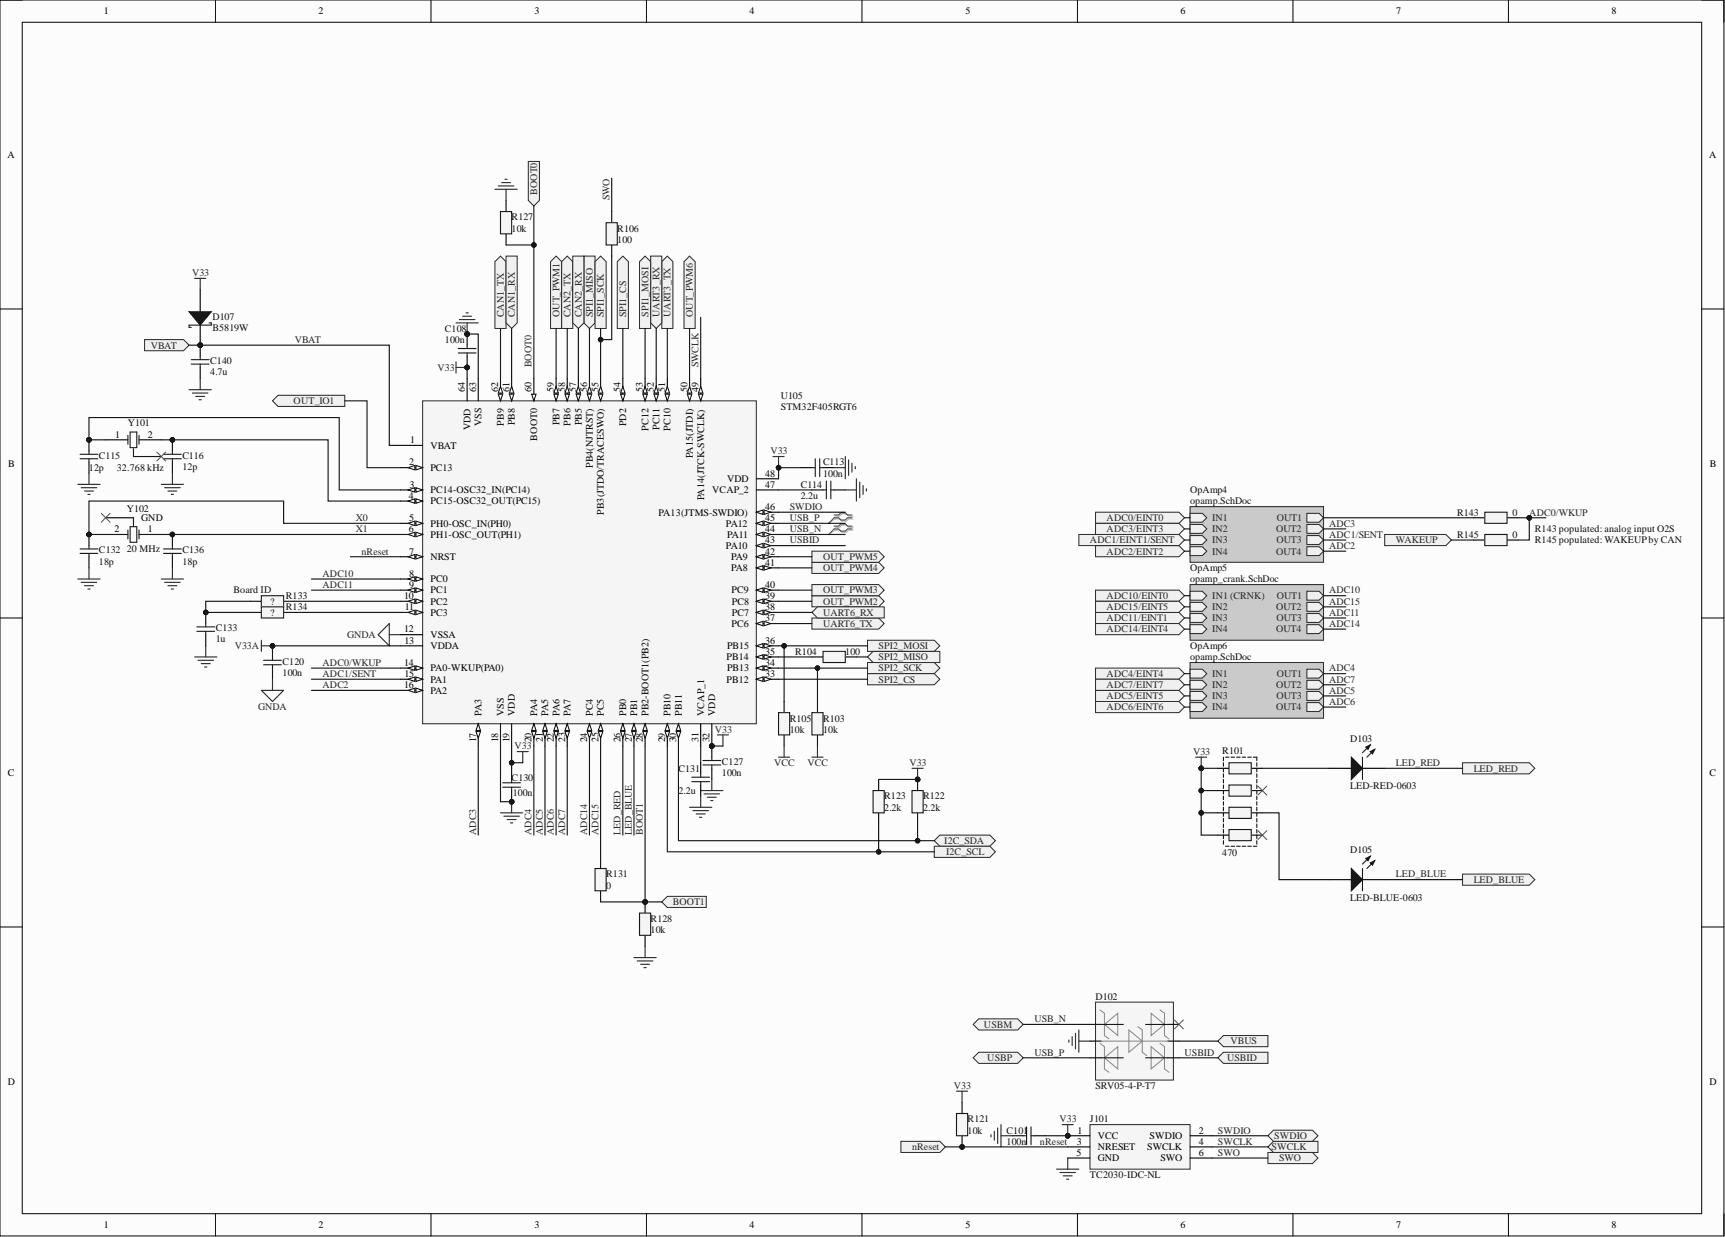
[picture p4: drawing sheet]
<svg xmlns="http://www.w3.org/2000/svg" width="393mm" height="282mm" viewBox="0 0 393 282" stroke-linecap="round" stroke-linejoin="round" font-family="sans-serif">
<defs><g id="words">
<g font-size="2.3">
<text x="23.7" y="3.3">1</text>
<text x="72.6" y="3.3">2</text>
<text x="121.9" y="3.3">3</text>
<text x="170.9" y="3.3">4</text>
<text x="220.1" y="3.3">5</text>
<text x="269.2" y="3.3">6</text>
<text x="318.4" y="3.3">7</text>
<text x="367.5" y="3.3">8</text>
<text x="1.7" y="35.9">A</text>
<text x="389.7" y="35.9">A</text>
<text x="106" y="89.3" transform="rotate(-90 106 89.3)">64</text>
<text x="108.5" y="89.3" transform="rotate(-90 108.5 89.3)">63</text>
<text x="113.6" y="89.3" transform="rotate(-90 113.6 89.3)">62</text>
<text x="116.2" y="89.3" transform="rotate(-90 116.2 89.3)">61</text>
<text x="121.2" y="89.3" transform="rotate(-90 121.2 89.3)">60</text>
<text x="126.3" y="89.3" transform="rotate(-90 126.3 89.3)">59</text>
<text x="128.8" y="89.3" transform="rotate(-90 128.8 89.3)">58</text>
<text x="131.4" y="89.3" transform="rotate(-90 131.4 89.3)">57</text>
<text x="133.9" y="89.3" transform="rotate(-90 133.9 89.3)">56</text>
<text x="136.4" y="89.3" transform="rotate(-90 136.4 89.3)">55</text>
<text x="141.5" y="89.3" transform="rotate(-90 141.5 89.3)">54</text>
<text x="146.6" y="89.3" transform="rotate(-90 146.6 89.3)">53</text>
<text x="149.1" y="89.3" transform="rotate(-90 149.1 89.3)">52</text>
<text x="151.7" y="89.3" transform="rotate(-90 151.7 89.3)">51</text>
<text x="156.7" y="89.3" transform="rotate(-90 156.7 89.3)">50</text>
<text x="159.3" y="89.3" transform="rotate(-90 159.3 89.3)">49</text>
<text x="26.3" y="99.7">1</text>
<text x="33.7" y="99.7">2</text>
<text x="93.5" y="101">1</text>
<text x="107.3" y="98" transform="rotate(-90 107.3 98)">VDD</text>
<text x="109.8" y="97.2" transform="rotate(-90 109.8 97.2)">VSS</text>
<text x="114.9" y="97" transform="rotate(-90 114.9 97)">PB9</text>
<text x="117.4" y="96.9" transform="rotate(-90 117.4 96.9)">PB8</text>
<text x="122.5" y="100.4" transform="rotate(-90 122.5 100.4)">BOOT0</text>
<text x="127.6" y="96.9" transform="rotate(-90 127.6 96.9)">PB7</text>
<text x="130.1" y="97" transform="rotate(-90 130.1 97)">PB6</text>
<text x="132.6" y="96.9" transform="rotate(-90 132.6 96.9)">PB5</text>
<text x="142.8" y="97.1" transform="rotate(-90 142.8 97.1)">PD2</text>
<text x="147.9" y="98.1" transform="rotate(-90 147.9 98.1)">PC12</text>
<text x="150.4" y="97.9" transform="rotate(-90 150.4 97.9)">PC11</text>
<text x="152.9" y="98.1" transform="rotate(-90 152.9 98.1)">PC10</text>
<text x="1.9" y="106.4">B</text>
<text x="93.3" y="106.1">2</text>
<text x="98.1" y="107.3">PC13</text>
<text x="98.1" y="102.3">VBAT</text>
<text x="135.2" y="106.6" transform="rotate(-90 135.2 106.6)">PB4(NJTRST)</text>
<text x="158" y="104.5" transform="rotate(-90 158 104.5)">PA15(JTDI)</text>
<text x="389.9" y="106.4">B</text>
<text x="93.2" y="113.7">4</text>
<text x="93.4" y="111.1">3</text>
<text x="98.1" y="112.4">PC14-OSC32_IN(PC14)</text>
<text x="162.4" y="112.4">VCAP_2</text>
<text x="165.8" y="109.9">VDD</text>
<text x="174.5" y="111.1">47</text>
<text x="174.5" y="108.6">48</text>
<text x="32.2" y="118.7">GND</text>
<text x="93.3" y="118.7">5</text>
<text x="98.1" y="114.9">PC15-OSC32_OUT(PC15)</text>
<text x="137.7" y="117.3" transform="rotate(-90 137.7 117.3)">PB3(JTDO/TRACESWO)</text>
<text x="150.1" y="117.5">PA13(JTMS-SWDIO)</text>
<text x="160.5" y="114" transform="rotate(-90 160.5 114)">PA14(JTCK-SWCLK)</text>
<text x="174.5" y="118.7">45</text>
<text x="174.5" y="116.2">46</text>
<text x="26.1" y="121.3">2</text>
<text x="33.7" y="121.3">1</text>
<text x="93.2" y="121.3">6</text>
<text x="98.1" y="120">PH0-OSC_IN(PH0)</text>
<text x="98.1" y="122.5">PH1-OSC_OUT(PH1)</text>
<text x="165.5" y="125.1">PA10</text>
<text x="165.5" y="120">PA12</text>
<text x="165.8" y="122.5">PA11</text>
<text x="174.5" y="123.8">43</text>
<text x="174.5" y="121.3">44</text>
<text x="93.3" y="131.4">8</text>
<text x="93.3" y="126.4">7</text>
<text x="98.1" y="127.6">NRST</text>
<text x="166.7" y="130.2">PA8</text>
<text x="166.7" y="127.6">PA9</text>
<text x="174.5" y="128.9">41</text>
<text x="174.5" y="126.4">42</text>
<text x="92.1" y="136.5">10</text>
<text x="93.3" y="134">9</text>
<text x="98.1" y="132.7">PC0</text>
<text x="98.1" y="135.2">PC1</text>
<text x="98.1" y="137.8">PC2</text>
<text x="166.8" y="135.2">PC9</text>
<text x="166.9" y="137.8">PC8</text>
<text x="174.5" y="136.5">39</text>
<text x="174.5" y="134">40</text>
<text x="92.3" y="139">11</text>
<text x="98.1" y="140.3">PC3</text>
<text x="166.8" y="142.8">PC6</text>
<text x="166.9" y="140.3">PC7</text>
<text x="174.5" y="141.6">37</text>
<text x="174.5" y="139">38</text>
<text x="92.1" y="144.1">12</text>
<text x="92.2" y="146.7">13</text>
<text x="98.1" y="147.9">VDDA</text>
<text x="98.1" y="145.4">VSSA</text>
<text x="165.8" y="147.9">PB15</text>
<text x="174.5" y="149.2">35</text>
<text x="174.5" y="146.7">36</text>
<text x="92.1" y="151.7">14</text>
<text x="92.2" y="154.3">15</text>
<text x="98.1" y="153">PA0-WKUP(PA0)</text>
<text x="98.1" y="155.5">PA1</text>
<text x="165.7" y="155.5">PB12</text>
<text x="165.7" y="150.5">PB14</text>
<text x="165.8" y="153">PB13</text>
<text x="174.5" y="154.3">33</text>
<text x="174.5" y="151.7">34</text>
<text x="92.1" y="156.8">16</text>
<text x="98.1" y="158.1">PA2</text>
<text x="109.8" y="163.1" transform="rotate(-90 109.8 163.1)">PA3</text>
<text x="114.9" y="163.1" transform="rotate(-90 114.9 163.1)">VSS</text>
<text x="117.4" y="163.1" transform="rotate(-90 117.4 163.1)">VDD</text>
<text x="122.5" y="163.1" transform="rotate(-90 122.5 163.1)">PA4</text>
<text x="125" y="163.1" transform="rotate(-90 125 163.1)">PA5</text>
<text x="127.6" y="163.1" transform="rotate(-90 127.6 163.1)">PA6</text>
<text x="130.1" y="163.1" transform="rotate(-90 130.1 163.1)">PA7</text>
<text x="135.2" y="163.1" transform="rotate(-90 135.2 163.1)">PC4</text>
<text x="137.7" y="163.1" transform="rotate(-90 137.7 163.1)">PC5</text>
<text x="142.8" y="163.1" transform="rotate(-90 142.8 163.1)">PB0</text>
<text x="145.3" y="163.1" transform="rotate(-90 145.3 163.1)">PB1</text>
<text x="147.9" y="163.1" transform="rotate(-90 147.9 163.1)">PB2-BOOT1(PB2)</text>
<text x="152.9" y="163.1" transform="rotate(-90 152.9 163.1)">PB10</text>
<text x="155.5" y="163.1" transform="rotate(-90 155.5 163.1)">PB11</text>
<text x="160.5" y="163.1" transform="rotate(-90 160.5 163.1)">VCAP_1</text>
<text x="163.1" y="163.1" transform="rotate(-90 163.1 163.1)">VDD</text>
<text x="108.5" y="169.2" transform="rotate(-90 108.5 169.2)">17</text>
<text x="113.6" y="169.2" transform="rotate(-90 113.6 169.2)">18</text>
<text x="116.2" y="169.2" transform="rotate(-90 116.2 169.2)">19</text>
<text x="121.2" y="169.2" transform="rotate(-90 121.2 169.2)">20</text>
<text x="123.8" y="169" transform="rotate(-90 123.8 169)">21</text>
<text x="126.3" y="169.2" transform="rotate(-90 126.3 169.2)">22</text>
<text x="128.8" y="169.1" transform="rotate(-90 128.8 169.1)">23</text>
<text x="133.9" y="169.2" transform="rotate(-90 133.9 169.2)">24</text>
<text x="136.4" y="169.1" transform="rotate(-90 136.4 169.1)">25</text>
<text x="141.5" y="169.2" transform="rotate(-90 141.5 169.2)">26</text>
<text x="144.1" y="169.2" transform="rotate(-90 144.1 169.2)">27</text>
<text x="146.6" y="169.2" transform="rotate(-90 146.6 169.2)">28</text>
<text x="151.7" y="169.2" transform="rotate(-90 151.7 169.2)">29</text>
<text x="154.2" y="169.2" transform="rotate(-90 154.2 169.2)">30</text>
<text x="159.3" y="169" transform="rotate(-90 159.3 169)">31</text>
<text x="161.8" y="169.2" transform="rotate(-90 161.8 169.2)">32</text>
<text x="1.8" y="176.8">C</text>
<text x="389.8" y="176.8">C</text>
<text x="1.8" y="247.2">D</text>
<text x="389.8" y="247.2">D</text>
<text x="245.5" y="263.4">5</text>
<text x="245.6" y="260.8">3</text>
<text x="245.7" y="258.3">1</text>
<text x="250.3" y="262.1">NRESET</text>
<text x="250.3" y="259.6">VCC</text>
<text x="261.6" y="262.1">SWCLK</text>
<text x="262.2" y="259.6">SWDIO</text>
<text x="273.4" y="263.4">6</text>
<text x="273.4" y="260.8">4</text>
<text x="273.4" y="258.3">2</text>
<text x="250.3" y="264.6">GND</text>
<text x="264.6" y="264.6">SWO</text>
<text x="23.7" y="279.9">1</text>
<text x="72.6" y="279.9">2</text>
<text x="121.9" y="279.9">3</text>
<text x="170.9" y="279.9">4</text>
<text x="220.1" y="279.9">5</text>
<text x="269.2" y="279.9">6</text>
<text x="318.4" y="279.9">7</text>
<text x="367.5" y="279.9">8</text>
</g>
<g font-size="2.3" fill="#262626">
<text x="122.5" y="44.4" transform="rotate(-90 122.5 44.4)">BOOT0</text>
<text x="139" y="45.7" transform="rotate(-90 139 45.7)">SWO</text>
<text x="43.8" y="62.9">V33</text>
<text x="114.9" y="72.3" transform="rotate(-90 114.9 72.3)">CAN1_TX</text>
<text x="117.4" y="72.3" transform="rotate(-90 117.4 72.3)">CAN1_RX</text>
<text x="127.6" y="72.3" transform="rotate(-90 127.6 72.3)">OUT_PWM1</text>
<text x="130.1" y="72.3" transform="rotate(-90 130.1 72.3)">CAN2_TX</text>
<text x="132.6" y="72.3" transform="rotate(-90 132.6 72.3)">CAN2_RX</text>
<text x="135.2" y="72.3" transform="rotate(-90 135.2 72.3)">SPI1_MISO</text>
<text x="137.7" y="72.3" transform="rotate(-90 137.7 72.3)">SPI1_SCK</text>
<text x="142.8" y="72.3" transform="rotate(-90 142.8 72.3)">SPI1_CS</text>
<text x="147.9" y="72.1" transform="rotate(-90 147.9 72.1)">SPI1_MOSI</text>
<text x="150.4" y="72.3" transform="rotate(-90 150.4 72.3)">UART3_RX</text>
<text x="152.9" y="72.3" transform="rotate(-90 152.9 72.3)">UART3_TX</text>
<text x="158" y="72.3" transform="rotate(-90 158 72.3)">OUT_PWM6</text>
<text x="34.4" y="79.4">VBAT</text>
<text x="67.2" y="78.1">VBAT</text>
<text x="121.2" y="83.7" transform="rotate(-90 121.2 83.7)">BOOT0</text>
<text x="159.3" y="83.7" transform="rotate(-90 159.3 83.7)">SWCLK</text>
<text x="99.8" y="84.5">V33</text>
<text x="67" y="92.1">OUT_IO1</text>
<text x="175.7" y="103.5">V33</text>
<text x="81.2" y="118.7">X0</text>
<text x="180.1" y="118.7">USB_P</text>
<text x="180.1" y="116.2">SWDIO</text>
<text x="252.3" y="118.7">ADC0/EINT0</text>
<text x="276.4" y="118.7">IN1</text>
<text x="291.2" y="118.7">OUT1</text>
<text x="348.7" y="117.5">ADC0/WKUP</text>
<text x="81.2" y="121.3">X1</text>
<text x="180.1" y="123.8">USBID</text>
<text x="180.1" y="121.3">USB_N</text>
<text x="248.5" y="123.8">ADC1/EINT1/SENT</text>
<text x="252.3" y="121.3">ADC3/EINT3</text>
<text x="276.4" y="121.3">IN2</text>
<text x="276.4" y="123.8">IN3</text>
<text x="291" y="121.3">OUT2</text>
<text x="291.1" y="123.8">OUT3</text>
<text x="303.1" y="122.5">ADC1/SENT</text>
<text x="303.1" y="125.1">ADC2</text>
<text x="303.1" y="120">ADC3</text>
<text x="318.3" y="123.8">WAKEUP</text>
<text x="73.5" y="131.4">ADC10</text>
<text x="82.4" y="126.4">nReset</text>
<text x="187.7" y="130.2">OUT_PWM4</text>
<text x="187.7" y="127.6">OUT_PWM5</text>
<text x="252.3" y="126.4">ADC2/EINT2</text>
<text x="276.4" y="126.4">IN4</text>
<text x="291" y="126.4">OUT4</text>
<text x="73.5" y="134">ADC11</text>
<text x="187.7" y="137.8">OUT_PWM2</text>
<text x="187.7" y="135.2">OUT_PWM3</text>
<text x="252.3" y="136.5">ADC10/EINT0</text>
<text x="276.4" y="136.5">IN1 (CRNK)</text>
<text x="291.2" y="136.5">OUT1</text>
<text x="303.1" y="137.8">ADC15</text>
<text x="303.1" y="135.2">ADC10</text>
<text x="187.7" y="142.8">UART6_TX</text>
<text x="187.7" y="140.3">UART6_RX</text>
<text x="252.3" y="141.6">ADC11/EINT1</text>
<text x="252.3" y="139">ADC15/EINT5</text>
<text x="276.4" y="139">IN2</text>
<text x="276.4" y="141.6">IN3</text>
<text x="291" y="139">OUT2</text>
<text x="291.1" y="141.6">OUT3</text>
<text x="303.1" y="142.8">ADC14</text>
<text x="303.1" y="140.3">ADC11</text>
<text x="53.5" y="147.9">V33A</text>
<text x="79.1" y="145.4">GNDA</text>
<text x="200.4" y="147.9">SPI2_MOSI</text>
<text x="252.3" y="144.1">ADC14/EINT4</text>
<text x="276.4" y="144.1">IN4</text>
<text x="291" y="144.1">OUT4</text>
<text x="73.5" y="151.7">ADC0/WKUP</text>
<text x="73.5" y="154.3">ADC1/SENT</text>
<text x="200.4" y="150.5">SPI2_MISO</text>
<text x="200.4" y="153">SPI2_SCK</text>
<text x="200.4" y="155.5">SPI2_CS</text>
<text x="252.3" y="154.3">ADC4/EINT4</text>
<text x="276.4" y="154.3">IN1</text>
<text x="291.2" y="154.3">OUT1</text>
<text x="303.1" y="153">ADC4</text>
<text x="303.1" y="155.5">ADC7</text>
<text x="58.8" y="161.9">GNDA</text>
<text x="73.5" y="156.8">ADC2</text>
<text x="252.3" y="159.3">ADC5/EINT5</text>
<text x="252.3" y="161.9">ADC6/EINT6</text>
<text x="252.3" y="156.8">ADC7/EINT7</text>
<text x="276.4" y="156.8">IN2</text>
<text x="276.4" y="159.3">IN3</text>
<text x="276.4" y="161.9">IN4</text>
<text x="291" y="156.8">OUT2</text>
<text x="291" y="161.9">OUT4</text>
<text x="291.1" y="159.3">OUT3</text>
<text x="303.1" y="160.6">ADC6</text>
<text x="303.1" y="158.1">ADC5</text>
<text x="163" y="167">V33</text>
<text x="117.3" y="170.8">V33</text>
<text x="272" y="172">V33</text>
<text x="176.5" y="174.6">VCC</text>
<text x="184.1" y="174.6">VCC</text>
<text x="207.4" y="174.6">V33</text>
<text x="318.3" y="174.6">LED_RED</text>
<text x="336" y="175.8">LED_RED</text>
<text x="108.5" y="190.3" transform="rotate(-90 108.5 190.3)">ADC3</text>
<text x="121.2" y="190.3" transform="rotate(-90 121.2 190.3)">ADC4</text>
<text x="123.8" y="190.3" transform="rotate(-90 123.8 190.3)">ADC5</text>
<text x="126.3" y="190.3" transform="rotate(-90 126.3 190.3)">ADC6</text>
<text x="128.8" y="190.3" transform="rotate(-90 128.8 190.3)">ADC7</text>
<text x="133.9" y="190.3" transform="rotate(-90 133.9 190.3)">ADC14</text>
<text x="136.4" y="190.3" transform="rotate(-90 136.4 190.3)">ADC15</text>
<text x="141.5" y="190.3" transform="rotate(-90 141.5 190.3)">LED_RED</text>
<text x="144.1" y="190.3" transform="rotate(-90 144.1 190.3)">LED_BLUE</text>
<text x="146.6" y="190.3" transform="rotate(-90 146.6 190.3)">BOOT1</text>
<text x="215.3" y="192.3">I2C_SDA</text>
<text x="215.7" y="194.9">I2C_SCL</text>
<text x="318.3" y="199.9">LED_BLUE</text>
<text x="336" y="201.2">LED_BLUE</text>
<text x="153.4" y="206.3">BOOT1</text>
<text x="235.9" y="232.9">USB_N</text>
<text x="224.4" y="234.2">USBM</text>
<text x="280.6" y="238">VBUS</text>
<text x="225.1" y="241.8">USBP</text>
<text x="235.9" y="240.5">USB_P</text>
<text x="270.1" y="240.5">USBID</text>
<text x="279.8" y="241.8">USBID</text>
<text x="217.5" y="248.1">V33</text>
<text x="241.6" y="255.8">V33</text>
<text x="208" y="262.1">nReset</text>
<text x="237.1" y="260.8">nReset</text>
<text x="277.7" y="260.8">SWCLK</text>
<text x="277.7" y="258.3">SWDIO</text>
<text x="277.7" y="263.4">SWO</text>
<text x="290" y="262.1">SWCLK</text>
<text x="290.6" y="259.6">SWDIO</text>
<text x="291.7" y="264.6">SWO</text>
</g>
<g font-size="2.3" fill="#0e0e0e">
<text x="116.7" y="50.2">R127</text>
<text x="116.7" y="52.8">10k</text>
<text x="140.8" y="52.8">R106</text>
<text x="140.8" y="55.3">100</text>
<text x="48.4" y="72.8">D107</text>
<text x="48.4" y="75.4">B5819W</text>
<text x="101.4" y="75.6">C108</text>
<text x="47.9" y="83">C140</text>
<text x="101.4" y="78.1">100n</text>
<text x="47.9" y="85.5">4.7u</text>
<text x="178" y="90.8">U105</text>
<text x="178" y="93.4">STM32F405RGT6</text>
<text x="29.2" y="97.2">Y101</text>
<text x="20.3" y="107.3">12p</text>
<text x="22.6" y="104.5">C115</text>
<text x="26.6" y="107.3">32.768 kHz</text>
<text x="41.6" y="104.5">C116</text>
<text x="41.6" y="107.1">12p</text>
<text x="187.7" y="106.1">C113</text>
<text x="182.6" y="111.1">C114</text>
<text x="182.6" y="113.7">2.2u</text>
<text x="187.7" y="108.6">100n</text>
<text x="271.4" y="112.4">OpAmp4</text>
<text x="28.9" y="116.7">Y102</text>
<text x="271.4" y="114.9">opamp.SchDoc</text>
<text x="332.2" y="117.5">R143</text>
<text x="344.9" y="117.5">0</text>
<text x="28.9" y="125.8">20 MHz</text>
<text x="332.2" y="122.5">R145</text>
<text x="344.9" y="122.5">0</text>
<text x="350" y="121.3">R143 populated: analog input O2S</text>
<text x="350" y="123.8">R145 populated: WAKEUPby CAN</text>
<text x="22.6" y="126.1">C132</text>
<text x="22.6" y="128.6">18p</text>
<text x="41.6" y="126.1">C136</text>
<text x="41.6" y="128.6">18p</text>
<text x="271.4" y="130.2">OpAmp5</text>
<text x="53.3" y="135.2">Board ID</text>
<text x="61.6" y="137.8">?</text>
<text x="65.2" y="136.5">R133</text>
<text x="271.4" y="132.7">opamp_crank.SchDoc</text>
<text x="49.2" y="143.9">C133</text>
<text x="61.6" y="140.3">?</text>
<text x="65.2" y="139">R134</text>
<text x="49.2" y="146.4">1u</text>
<text x="181.3" y="149.2">R104</text>
<text x="192.7" y="149.2">100</text>
<text x="271.4" y="147.9">OpAmp6</text>
<text x="64.4" y="151.5">C120</text>
<text x="64.4" y="154">100n</text>
<text x="271.4" y="150.5">opamp.SchDoc</text>
<text x="180.1" y="164.4">R105</text>
<text x="180.1" y="167">10k</text>
<text x="187.7" y="164.4">R103</text>
<text x="187.7" y="167">10k</text>
<text x="278.7" y="171.8">R101</text>
<text x="307.9" y="169">D103</text>
<text x="116.7" y="177.9">C130</text>
<text x="154.7" y="175.8">C131</text>
<text x="164.6" y="174.3">C127</text>
<text x="164.6" y="176.8">100n</text>
<text x="307.9" y="179.9">LED-RED-0603</text>
<text x="116.9" y="181.4">100n</text>
<text x="154.7" y="180.9">2.2u</text>
<text x="201.6" y="182.2">R123</text>
<text x="201.6" y="184.7">2.2k</text>
<text x="210.5" y="182.2">R122</text>
<text x="210.5" y="184.7">2.2k</text>
<text x="278.7" y="195.1">470</text>
<text x="307.9" y="194.4">D105</text>
<text x="138.2" y="199.9">R131</text>
<text x="138.2" y="202.5">0</text>
<text x="307.9" y="205.3">LED-BLUE-0603</text>
<text x="148.4" y="210.1">R128</text>
<text x="148.4" y="212.6">10k</text>
<text x="249.8" y="227.8">D102</text>
<text x="249.8" y="248.1">SRV05-4-P-T7</text>
<text x="220.6" y="255.8">R121</text>
<text x="248.5" y="255.8">J101</text>
<text x="220.6" y="258.3">10k</text>
<text x="229.5" y="258.3">C101</text>
<text x="229.5" y="260.8">100n</text>
<text x="248.5" y="268.4">TC2030-IDC-NL</text>
</g>
</g></defs>
<path d="M0 0h393.1v281.6h-393.1z" fill-rule="evenodd" fill="#fcfcfc"/>
<path d="M0 0h393.1v281.6h-393.1z" fill="none" stroke="#000" stroke-width=".23"/>
<path d="M5.1 5.1h382.9v271.5h-382.9z" fill-rule="evenodd" fill="#fcfcfc"/>
<g fill="none" stroke="#000" stroke-width=".23">
<path d="M0 0h5.1M49.1 0v5.1M98.3 0v5.1M147.4 0v5.1M196.6 0v5.1M245.7 0v5.1M294.8 0v5.1M344 0v5.1M388 0h5.1v5.1M5.1 5.1h382.9v271.5h-382.9zM0 70.4h5.1M388 70.4h5.1"/>
<path d="M0 140.8h5.1M388 140.8h5.1M0 211.2h5.1M388 211.2h5.1M49.1 276.6v5M98.3 276.6v5M147.4 276.6v5M196.6 276.6v5M245.7 276.6v5M294.8 276.6v5M344 276.6v5M393.1 276.6v5"/>
</g>
<path d="M24.1 118h6.3v1.8M24.1 121.8h5.1M31.7 121.8h5.1M303.1 200.4h5M310.7 200.4h5.1" fill="none" stroke="#000" stroke-width=".25"/>
<path d="M29.2 120.8v2M29.7 120h1.5v3.6h-1.5zM31.7 120.8v2" fill="none" stroke="#1c1c1c" stroke-width=".25"/>
<path d="M308.1 197.9l2.6 2.5-2.6 2.6z" fill="#1c1c1c"/>
<path d="M308.1 197.9l2.6 2.5-2.6 2.6zM312.5 195.1l-1.8 1.8M313.5 196.1l-1.8 1.8" fill="none" stroke="#1c1c1c" stroke-width=".25"/>
<path d="M312.5 196.6l1-.5-.5 1z" fill="#1c1c1c"/>
<path d="M312.5 196.6l1-.5-.5 1z" fill="none" stroke="#1c1c1c" stroke-width=".25"/>
<path d="M311.4 195.6l1.1-.5-.6 1z" fill="#1c1c1c"/>
<path d="M310.7 197.9v5.1M311.4 195.6l1.1-.5-.6 1z" fill="none" stroke="#1c1c1c" stroke-width=".25"/>
<path d="M303.1 175.1h5M310.7 175.1h5.1" fill="none" stroke="#000" stroke-width=".25"/>
<path d="M308.1 172.5l2.6 2.6-2.6 2.5z" fill="#1c1c1c"/>
<path d="M308.1 172.5l2.6 2.6-2.6 2.5zM312.5 169.7l-1.8 1.8M313.5 170.8l-1.8 1.7" fill="none" stroke="#1c1c1c" stroke-width=".25"/>
<path d="M312.5 171.3l1-.5-.5 1z" fill="#1c1c1c"/>
<path d="M312.5 171.3l1-.5-.5 1z" fill="none" stroke="#1c1c1c" stroke-width=".25"/>
<path d="M311.4 170.3l1.1-.6-.6 1.1z" fill="#1c1c1c"/>
<path d="M310.7 172.5v5.1M311.4 170.3l1.1-.6-.6 1.1z" fill="none" stroke="#1c1c1c" stroke-width=".25"/>
<path d="M115.4 45.7v2.5M115.4 53.3v2.5" fill="none" stroke="#000" stroke-width=".25"/>
<path d="M114.1 48.2h2.6v5.1h-2.6z" fill-rule="evenodd" fill="#f5f5f5"/>
<path d="M114.1 48.2h2.6v5.1h-2.6z" fill="none" stroke="#1c1c1c" stroke-width=".25"/>
<circle cx="147.1" cy="205.5" r=".51" fill="#0e0e0e"/>
<circle cx="147.1" cy="205.5" r=".51" fill="none" stroke="#0e0e0e" stroke-width=".23"/>
<path d="M147.1 205.5v2.6" fill="none" stroke="#000" stroke-width=".25"/>
<circle cx="147.1" cy="205.5" r=".51" fill="#0e0e0e"/>
<circle cx="147.1" cy="205.5" r=".51" fill="none" stroke="#0e0e0e" stroke-width=".23"/>
<path d="M147.1 213.1v2.6" fill="none" stroke="#000" stroke-width=".25"/>
<path d="M145.8 208.1h2.6v5h-2.6z" fill-rule="evenodd" fill="#f5f5f5"/>
<path d="M145.8 208.1h2.6v5h-2.6z" fill="none" stroke="#1c1c1c" stroke-width=".25"/>
<path d="M144.6 218.2h5M145.3 219h3.6M146.1 219.7h2M147.1 215.7v2.5M146.8 220.5h.6" fill="none" stroke="#262626" stroke-width=".25"/>
<path d="M23.1 117l2 2M25.1 117l-2 2" fill="none" stroke="#4c4c4c" stroke-width=".23"/>
<circle cx="39.3" cy="121.8" r=".51" fill="#0e0e0e"/>
<circle cx="39.3" cy="121.8" r=".51" fill="none" stroke="#0e0e0e" stroke-width=".23"/>
<path d="M39.3 121.8v2.5M39.3 126.9v2.5" fill="none" stroke="#000" stroke-width=".25"/>
<circle cx="39.3" cy="121.8" r=".51" fill="#0e0e0e"/>
<circle cx="39.3" cy="121.8" r=".51" fill="none" stroke="#0e0e0e" stroke-width=".23"/>
<path d="M37.3 125.1h4M37.3 126.1h4M39.3 124.3v.8M39.3 126.1v.8" fill="none" stroke="#1c1c1c" stroke-width=".25"/>
<circle cx="20.3" cy="121.8" r=".51" fill="#0e0e0e"/>
<circle cx="20.3" cy="121.8" r=".51" fill="none" stroke="#0e0e0e" stroke-width=".23"/>
<path d="M20.3 121.8v2.5M20.3 126.9v2.5" fill="none" stroke="#000" stroke-width=".25"/>
<circle cx="20.3" cy="121.8" r=".51" fill="#0e0e0e"/>
<circle cx="20.3" cy="121.8" r=".51" fill="none" stroke="#0e0e0e" stroke-width=".23"/>
<path d="M18.3 125.1h4M18.3 126.1h4M20.3 124.3v.8M20.3 126.1v.8" fill="none" stroke="#1c1c1c" stroke-width=".25"/>
<path d="M17.8 131.9h5M18.5 132.7h3.6M19.3 133.5h2M20 134.2h.5M20.3 129.4v2.5M36.8 131.9h5M37.5 132.7h3.6M38.3 133.5h2M39.1 134.2h.5M39.3 129.4v2.5" fill="none" stroke="#262626" stroke-width=".25"/>
<circle cx="45.7" cy="78.7" r=".51" fill="#0e0e0e"/>
<circle cx="45.7" cy="78.7" r=".51" fill="none" stroke="#0e0e0e" stroke-width=".23"/>
<path d="M45.7 66v5M45.7 73.6v5.1" fill="none" stroke="#000" stroke-width=".25"/>
<circle cx="45.7" cy="78.7" r=".51" fill="#0e0e0e"/>
<circle cx="45.7" cy="78.7" r=".51" fill="none" stroke="#0e0e0e" stroke-width=".23"/>
<path d="M43.1 71h5.1l-2.5 3.1z" fill="#1c1c1c"/>
<path d="M43.1 71h5.1l-2.5 3.1zM47.7 73.6h.5v.5h-5.1v.5h.5" fill="none" stroke="#1c1c1c" stroke-width=".25"/>
<path d="M44.4 63.4h2.5M45.7 63.4v2.6" fill="none" stroke="#262626" stroke-width=".25"/>
<circle cx="45.7" cy="78.7" r=".51" fill="#0e0e0e"/>
<circle cx="45.7" cy="78.7" r=".51" fill="none" stroke="#0e0e0e" stroke-width=".23"/>
<path d="M45.7 78.7v2.5M45.7 83.7v2.6" fill="none" stroke="#000" stroke-width=".25"/>
<circle cx="45.7" cy="78.7" r=".51" fill="#0e0e0e"/>
<circle cx="45.7" cy="78.7" r=".51" fill="none" stroke="#0e0e0e" stroke-width=".23"/>
<path d="M43.6 82h4.1M43.6 83h4.1M45.7 81.2v.8M45.7 83v.7" fill="none" stroke="#1c1c1c" stroke-width=".25"/>
<path d="M43.1 88.8h5.1M43.9 89.6h3.5M44.6 90.3h2.1M45.4 91.1h.5M45.7 86.3v2.5M242.2 256.3h2.5M243.5 256.3v2.5" fill="none" stroke="#262626" stroke-width=".25"/>
<circle cx="243.5" cy="258.8" r=".51" fill="#0e0e0e"/>
<circle cx="243.5" cy="258.8" r=".51" fill="none" stroke="#0e0e0e" stroke-width=".23"/>
<path d="M240.9 266.4h5.1M241.7 267.2h3.5M242.5 267.9h2M243.2 268.7h.5M243.5 263.9v2.5" fill="none" stroke="#262626" stroke-width=".25"/>
<path d="M200.4 177.6v2.5M200.4 185.2v2.6" fill="none" stroke="#000" stroke-width=".25"/>
<path d="M199.1 180.1h2.5v5.1h-2.5z" fill-rule="evenodd" fill="#f5f5f5"/>
<path d="M199.1 180.1h2.5v5.1h-2.5z" fill="none" stroke="#1c1c1c" stroke-width=".25"/>
<circle cx="209.2" cy="177.6" r=".51" fill="#0e0e0e"/>
<circle cx="209.2" cy="177.6" r=".51" fill="none" stroke="#0e0e0e" stroke-width=".23"/>
<path d="M209.2 177.6v2.5" fill="none" stroke="#000" stroke-width=".25"/>
<circle cx="209.2" cy="177.6" r=".51" fill="#0e0e0e"/>
<circle cx="209.2" cy="177.6" r=".51" fill="none" stroke="#0e0e0e" stroke-width=".23"/>
<path d="M209.2 185.2v2.6" fill="none" stroke="#000" stroke-width=".25"/>
<path d="M208 180.1h2.5v5.1h-2.5z" fill-rule="evenodd" fill="#f5f5f5"/>
<path d="M208 180.1h2.5v5.1h-2.5z" fill="none" stroke="#1c1c1c" stroke-width=".25"/>
<path d="M208 175.1h2.5M209.2 175.1v2.5" fill="none" stroke="#262626" stroke-width=".25"/>
<circle cx="209.2" cy="177.6" r=".51" fill="#0e0e0e"/>
<circle cx="209.2" cy="177.6" r=".51" fill="none" stroke="#0e0e0e" stroke-width=".23"/>
<path d="M272.6 172.5h2.6M273.9 172.5v2.6" fill="none" stroke="#262626" stroke-width=".25"/>
<circle cx="273.9" cy="175.1" r=".51" fill="#0e0e0e"/>
<circle cx="273.9" cy="175.1" r=".51" fill="none" stroke="#0e0e0e" stroke-width=".23"/>
<path d="M249.8 228.4h17.8v17.7h-17.8z" fill-rule="evenodd" fill="#f5f5f5"/>
<path d="M249.8 228.4h17.8v17.7h-17.8z" fill="none" stroke="#262626" stroke-width=".23"/>
<path d="M182.6 106.6h2.5M187.7 106.6h2.5M248.5 237.2h2.6M248.5 233.4h2.6M266.3 237.2h2.5M266.3 233.4h2.5M230.8 258.8h2.5M235.9 258.8h2.5M248.5 241h2.6M266.3 241h2.5" fill="none" stroke="#000" stroke-width=".25"/>
<path d="M250.8 230.1l1 .8v5.1l1.1 .7M250.8 237.7l1 .8v5.1l1.1 .7M251.1 237.2h15.2M251.8 233.4l3.1-2.5v5.1zM257.4 234.7l3.1 2.5-3.1 2.6zM259.4 233.9l1.1 .8v5.1l1 .7M262.5 230.9l3 2.5-3 2.6zM262.5 238.5l3 2.5-3 2.6zM264.5 237.7l1 .8v5.1l1 .7M264.5 230.1l1 .8v5.1l1 .7M251.8 241l3.1-2.5v5.1z" fill="none" stroke="#858585" stroke-width=".23"/>
<path d="M251.1 233.4h5.1M261.2 233.4h5.1M251.1 241h5.1M261.2 241h5.1" fill="none" stroke="#000" stroke-width=".23"/>
<path d="M176.3 104h2.5M177.5 104v2.6M243.7 237v.5M244.5 236.2v2M245.2 235.5v3.5M246 234.7v5.1M246 237.2h2.5M226 258.5v.6M226.7 257.8v2M227.5 257v3.6M228.3 256.3v5M228.3 258.8h2.5" fill="none" stroke="#262626" stroke-width=".25"/>
<path d="M267.8 232.4l2 2M269.8 232.4l-2 2" fill="none" stroke="#4c4c4c" stroke-width=".23"/>
<path d="M185.1 106.6h.8M185.9 104.5v4.1M186.9 104.5v4.1M186.9 106.6h.8M233.3 258.8h.8M234.1 256.8v4M235.1 256.8v4M235.1 258.8h.8" fill="none" stroke="#1c1c1c" stroke-width=".25"/>
<circle cx="177.5" cy="106.6" r=".51" fill="#0e0e0e"/>
<circle cx="177.5" cy="106.6" r=".51" fill="none" stroke="#0e0e0e" stroke-width=".23"/>
<path d="M190.2 106.6h2.5M192.7 104v5.1M192.7 111.6h2.6M193.5 104.8v3.5M194.3 105.5v2.1M195 106.3v.5M195.3 109.1v5.1M196 109.9v3.5M196.8 110.6v2.1M197.6 111.4v.5M59.6 145.9v2.5M59.6 147.2h2.5" fill="none" stroke="#262626" stroke-width=".25"/>
<path d="M185.1 111.6h2.6M190.2 111.6h2.5" fill="none" stroke="#000" stroke-width=".25"/>
<path d="M187.7 111.6h.7M188.4 109.6v4.1M189.5 109.6v4.1M189.5 111.6h.7" fill="none" stroke="#1c1c1c" stroke-width=".25"/>
<circle cx="62.1" cy="147.2" r=".51" fill="#0e0e0e"/>
<circle cx="62.1" cy="147.2" r=".51" fill="none" stroke="#0e0e0e" stroke-width=".23"/>
<path d="M88.8 142.1v5.1l-2.6-2.6zM88.8 144.6h2.5" fill="none" stroke="#262626" stroke-width=".25"/>
<circle cx="116.7" cy="182.7" r=".51" fill="#0e0e0e"/>
<circle cx="116.7" cy="182.7" r=".51" fill="none" stroke="#0e0e0e" stroke-width=".23"/>
<path d="M116.7 180.1v2.6" fill="none" stroke="#000" stroke-width=".25"/>
<circle cx="116.7" cy="182.7" r=".51" fill="#0e0e0e"/>
<circle cx="116.7" cy="182.7" r=".51" fill="none" stroke="#0e0e0e" stroke-width=".23"/>
<path d="M116.7 175.1v2.5" fill="none" stroke="#000" stroke-width=".25"/>
<path d="M114.6 178.4h4.1M114.6 179.4h4.1M116.7 177.6v.8M116.7 179.4v.7" fill="none" stroke="#1c1c1c" stroke-width=".25"/>
<path d="M117.9 171.3h2.6M119.2 171.3v2.5M114.1 185.2h5.1M114.9 186h3.5M115.6 186.7h2.1M116.4 187.5h.5M116.7 182.7v2.5" fill="none" stroke="#262626" stroke-width=".25"/>
<circle cx="116.7" cy="182.7" r=".51" fill="#0e0e0e"/>
<circle cx="116.7" cy="182.7" r=".51" fill="none" stroke="#0e0e0e" stroke-width=".23"/>
<circle cx="162.3" cy="170" r=".51" fill="#0e0e0e"/>
<circle cx="162.3" cy="170" r=".51" fill="none" stroke="#0e0e0e" stroke-width=".23"/>
<path d="M162.3 170v2.5M162.3 175.1v2.5" fill="none" stroke="#000" stroke-width=".25"/>
<circle cx="162.3" cy="170" r=".51" fill="#0e0e0e"/>
<circle cx="162.3" cy="170" r=".51" fill="none" stroke="#0e0e0e" stroke-width=".23"/>
<path d="M157.7 177.1h4.1M157.7 178.1h4.1M159.8 176.3v.8M159.8 178.1v.8M160.3 173.3h4M160.3 174.3h4M162.3 172.5v.8M162.3 174.3v.8" fill="none" stroke="#1c1c1c" stroke-width=".25"/>
<path d="M162.3 177.6v2.5M163.6 167.5h2.5M164.9 167.5v2.5M157.2 184h5.1M158 184.7h3.6M158.8 185.5h2M159.5 186.2h.5M159.8 180.1h5.1M159.8 181.4v2.6M160.5 180.9h3.6M161.3 181.7h2M162.1 182.4h.5" fill="none" stroke="#262626" stroke-width=".25"/>
<path d="M159.8 173.8v2.5M159.8 178.9v2.5" fill="none" stroke="#000" stroke-width=".25"/>
<circle cx="243.5" cy="258.8" r=".51" fill="#0e0e0e"/>
<circle cx="243.5" cy="258.8" r=".51" fill="none" stroke="#0e0e0e" stroke-width=".23"/>
<path d="M248.5 256.3h22.9v10.1h-22.9z" fill-rule="evenodd" fill="#f5f5f5"/>
<path d="M248.5 256.3h22.9v10.1h-22.9z" fill="none" stroke="#262626" stroke-width=".23"/>
<path d="M243.5 258.8h5M271.4 258.8h5M243.5 263.9h5M243.5 261.3h5M271.4 263.9h5M271.4 261.3h5" fill="none" stroke="#000" stroke-width=".25"/>
<circle cx="243.5" cy="258.8" r=".51" fill="#0e0e0e"/>
<circle cx="243.5" cy="258.8" r=".51" fill="none" stroke="#0e0e0e" stroke-width=".23"/>
<path d="M186.4 159.8v2.6M186.4 167.5v2.5" fill="none" stroke="#000" stroke-width=".25"/>
<path d="M185.1 162.4h2.6v5.1h-2.6z" fill-rule="evenodd" fill="#f5f5f5"/>
<path d="M185.1 162.4h2.6v5.1h-2.6z" fill="none" stroke="#1c1c1c" stroke-width=".25"/>
<path d="M185.1 172.5h2.6M186.4 170v2.5" fill="none" stroke="#262626" stroke-width=".25"/>
<path d="M185.1 149.7h2.6M192.7 149.7h2.6" fill="none" stroke="#000" stroke-width=".25"/>
<path d="M187.7 148.4h5v2.6h-5z" fill-rule="evenodd" fill="#f5f5f5"/>
<path d="M187.7 148.4h5v2.6h-5z" fill="none" stroke="#1c1c1c" stroke-width=".25"/>
<path d="M178.8 159.8v2.6M178.8 167.5v2.5" fill="none" stroke="#000" stroke-width=".25"/>
<path d="M177.5 162.4h2.6v5.1h-2.6z" fill-rule="evenodd" fill="#f5f5f5"/>
<path d="M177.5 162.4h2.6v5.1h-2.6z" fill="none" stroke="#1c1c1c" stroke-width=".25"/>
<path d="M177.5 172.5h2.6M178.8 170v2.5" fill="none" stroke="#262626" stroke-width=".25"/>
<path d="M139.5 48.2v2.5M139.5 55.8v2.6" fill="none" stroke="#000" stroke-width=".25"/>
<path d="M138.2 50.7h2.6v5.1h-2.6z" fill-rule="evenodd" fill="#f5f5f5"/>
<path d="M138.2 50.7h2.6v5.1h-2.6z" fill="none" stroke="#1c1c1c" stroke-width=".25"/>
<circle cx="219.4" cy="261.3" r=".51" fill="#0e0e0e"/>
<circle cx="219.4" cy="261.3" r=".51" fill="none" stroke="#0e0e0e" stroke-width=".23"/>
<path d="M219.4 258.8v2.5" fill="none" stroke="#000" stroke-width=".25"/>
<circle cx="219.4" cy="261.3" r=".51" fill="#0e0e0e"/>
<circle cx="219.4" cy="261.3" r=".51" fill="none" stroke="#0e0e0e" stroke-width=".23"/>
<path d="M219.4 251.2v2.5" fill="none" stroke="#000" stroke-width=".25"/>
<path d="M218.1 253.7h2.5v5.1h-2.5z" fill-rule="evenodd" fill="#f5f5f5"/>
<path d="M29.2 99.2v2M29.7 98.4h1.5v3.6h-1.5zM31.7 99.2v2M218.1 253.7h2.5v5.1h-2.5z" fill="none" stroke="#1c1c1c" stroke-width=".25"/>
<path d="M218.1 248.7h2.5M219.4 248.7v2.5" fill="none" stroke="#262626" stroke-width=".25"/>
<path d="M24.1 100.2h5.1M30.4 102.3v1.7h6.4M31.7 100.2h5.1" fill="none" stroke="#000" stroke-width=".25"/>
<circle cx="20.3" cy="100.2" r=".51" fill="#0e0e0e"/>
<circle cx="20.3" cy="100.2" r=".51" fill="none" stroke="#0e0e0e" stroke-width=".23"/>
<path d="M20.3 100.2v2.6M20.3 105.3v2.5" fill="none" stroke="#000" stroke-width=".25"/>
<circle cx="20.3" cy="100.2" r=".51" fill="#0e0e0e"/>
<circle cx="20.3" cy="100.2" r=".51" fill="none" stroke="#0e0e0e" stroke-width=".23"/>
<path d="M18.3 103.5h4M18.3 104.5h4M20.3 102.8v.7M20.3 104.5v.8" fill="none" stroke="#1c1c1c" stroke-width=".25"/>
<circle cx="39.3" cy="100.2" r=".51" fill="#0e0e0e"/>
<circle cx="39.3" cy="100.2" r=".51" fill="none" stroke="#0e0e0e" stroke-width=".23"/>
<path d="M39.3 100.2v2.6M39.3 105.3v2.5" fill="none" stroke="#000" stroke-width=".25"/>
<circle cx="39.3" cy="100.2" r=".51" fill="#0e0e0e"/>
<circle cx="39.3" cy="100.2" r=".51" fill="none" stroke="#0e0e0e" stroke-width=".23"/>
<path d="M37.3 103.5h4M37.3 104.5h4M39.3 102.8v.7M39.3 104.5v.8" fill="none" stroke="#1c1c1c" stroke-width=".25"/>
<path d="M17.8 110.4h5M18.5 111.1h3.6M19.3 111.9h2M20 112.7h.5M20.3 107.8v2.6M36.8 110.4h5M37.5 111.1h3.6M38.3 111.9h2M39.1 112.7h.5M39.3 107.8v2.6" fill="none" stroke="#262626" stroke-width=".25"/>
<path d="M35.8 103l2 2M37.8 103l-2 2" fill="none" stroke="#4c4c4c" stroke-width=".23"/>
<path d="M137 195.4v2.5M137 203v2.5" fill="none" stroke="#000" stroke-width=".25"/>
<path d="M135.7 197.9h2.5v5.1h-2.5z" fill-rule="evenodd" fill="#f5f5f5"/>
<path d="M135.7 197.9h2.5v5.1h-2.5z" fill="none" stroke="#1c1c1c" stroke-width=".25"/>
<path d="M249.8 124.3h19l1.3 1.3-1.3 1.3h-19z" fill-rule="evenodd" fill="#f0f0f0"/>
<path d="M249.8 124.3h19l1.3 1.3-1.3 1.3h-19z" fill="none" stroke="#262626" stroke-width=".23"/>
<path d="M249.8 157.3h19l1.3 1.3-1.3 1.2h-19z" fill-rule="evenodd" fill="#f0f0f0"/>
<path d="M249.8 157.3h19l1.3 1.3-1.3 1.2h-19z" fill="none" stroke="#262626" stroke-width=".23"/>
<path d="M249.8 152.2h19l1.3 1.3-1.3 1.3h-19z" fill-rule="evenodd" fill="#f0f0f0"/>
<path d="M249.8 152.2h19l1.3 1.3-1.3 1.3h-19z" fill="none" stroke="#262626" stroke-width=".23"/>
<path d="M249.8 134.5h19l1.3 1.2-1.3 1.3h-19z" fill-rule="evenodd" fill="#f0f0f0"/>
<path d="M249.8 134.5h19l1.3 1.2-1.3 1.3h-19z" fill="none" stroke="#262626" stroke-width=".23"/>
<path d="M249.8 139.5h19l1.3 1.3-1.3 1.3h-19z" fill-rule="evenodd" fill="#f0f0f0"/>
<path d="M249.8 139.5h19l1.3 1.3-1.3 1.3h-19z" fill="none" stroke="#262626" stroke-width=".23"/>
<path d="M246 121.8h22.8l1.3 1.3-1.3 1.2h-22.8z" fill-rule="evenodd" fill="#f0f0f0"/>
<path d="M246 121.8h22.8l1.3 1.3-1.3 1.2h-22.8z" fill="none" stroke="#262626" stroke-width=".23"/>
<path d="M249.8 116.7h19l1.3 1.3-1.3 1.3h-19z" fill-rule="evenodd" fill="#f0f0f0"/>
<path d="M249.8 116.7h19l1.3 1.3-1.3 1.3h-19z" fill="none" stroke="#262626" stroke-width=".23"/>
<path d="M249.8 119.3h19l1.3 1.2-1.3 1.3h-19z" fill-rule="evenodd" fill="#f0f0f0"/>
<path d="M249.8 119.3h19l1.3 1.2-1.3 1.3h-19z" fill="none" stroke="#262626" stroke-width=".23"/>
<path d="M249.8 159.8h19l1.3 1.3-1.3 1.3h-19z" fill-rule="evenodd" fill="#f0f0f0"/>
<path d="M249.8 159.8h19l1.3 1.3-1.3 1.3h-19z" fill="none" stroke="#262626" stroke-width=".23"/>
<path d="M249.8 142.1h19l1.3 1.3-1.3 1.2h-19z" fill-rule="evenodd" fill="#f0f0f0"/>
<path d="M249.8 142.1h19l1.3 1.3-1.3 1.2h-19z" fill="none" stroke="#262626" stroke-width=".23"/>
<path d="M249.8 154.8h19l1.3 1.2-1.3 1.3h-19z" fill-rule="evenodd" fill="#f0f0f0"/>
<path d="M249.8 154.8h19l1.3 1.2-1.3 1.3h-19z" fill="none" stroke="#262626" stroke-width=".23"/>
<path d="M249.8 137h19l1.3 1.3-1.3 1.2h-19z" fill-rule="evenodd" fill="#f0f0f0"/>
<path d="M249.8 137h19l1.3 1.3-1.3 1.2h-19z" fill="none" stroke="#262626" stroke-width=".23"/>
<path d="M271.4 115.4h30.4v12.7h-30.4z" fill-rule="evenodd" fill="#cacaca"/>
<path d="M271.4 115.4h30.4v12.7h-30.4z" fill="none" stroke="#262626" stroke-width=".23"/>
<path d="M271.4 117h2.8l1 1-1 1h-2.8z" fill-rule="evenodd" fill="#f0f0f0"/>
<path d="M271.4 117h2.8l1 1-1 1h-2.8z" fill="none" stroke="#262626" stroke-width=".23"/>
<path d="M298 117h2.8l1 1-1 1h-2.8z" fill-rule="evenodd" fill="#f0f0f0"/>
<path d="M298 117h2.8l1 1-1 1h-2.8z" fill="none" stroke="#262626" stroke-width=".23"/>
<path d="M298 119.5h2.8l1 1-1 1h-2.8z" fill-rule="evenodd" fill="#f0f0f0"/>
<path d="M298 119.5h2.8l1 1-1 1h-2.8z" fill="none" stroke="#262626" stroke-width=".23"/>
<path d="M271.4 119.5h2.8l1 1-1 1h-2.8z" fill-rule="evenodd" fill="#f0f0f0"/>
<path d="M271.4 119.5h2.8l1 1-1 1h-2.8z" fill="none" stroke="#262626" stroke-width=".23"/>
<path d="M271.4 122h2.8l1 1.1-1 1h-2.8z" fill-rule="evenodd" fill="#f0f0f0"/>
<path d="M271.4 122h2.8l1 1.1-1 1h-2.8z" fill="none" stroke="#262626" stroke-width=".23"/>
<path d="M271.4 124.6h2.8l1 1-1 1h-2.8z" fill-rule="evenodd" fill="#f0f0f0"/>
<path d="M271.4 124.6h2.8l1 1-1 1h-2.8z" fill="none" stroke="#262626" stroke-width=".23"/>
<path d="M298 122h2.8l1 1.1-1 1h-2.8z" fill-rule="evenodd" fill="#f0f0f0"/>
<path d="M298 122h2.8l1 1.1-1 1h-2.8z" fill="none" stroke="#262626" stroke-width=".23"/>
<path d="M298 124.6h2.8l1 1-1 1h-2.8z" fill-rule="evenodd" fill="#f0f0f0"/>
<path d="M298 124.6h2.8l1 1-1 1h-2.8z" fill="none" stroke="#262626" stroke-width=".23"/>
<path d="M271.4 133.2h30.4v12.7h-30.4z" fill-rule="evenodd" fill="#cacaca"/>
<path d="M271.4 133.2h30.4v12.7h-30.4z" fill="none" stroke="#262626" stroke-width=".23"/>
<path d="M271.4 134.7h2.8l1 1-1 1.1h-2.8z" fill-rule="evenodd" fill="#f0f0f0"/>
<path d="M271.4 134.7h2.8l1 1-1 1.1h-2.8z" fill="none" stroke="#262626" stroke-width=".23"/>
<path d="M298 134.7h2.8l1 1-1 1.1h-2.8z" fill-rule="evenodd" fill="#f0f0f0"/>
<path d="M298 134.7h2.8l1 1-1 1.1h-2.8z" fill="none" stroke="#262626" stroke-width=".23"/>
<path d="M298 137.3h2.8l1 1-1 1h-2.8z" fill-rule="evenodd" fill="#f0f0f0"/>
<path d="M298 137.3h2.8l1 1-1 1h-2.8z" fill="none" stroke="#262626" stroke-width=".23"/>
<path d="M271.4 137.3h2.8l1 1-1 1h-2.8z" fill-rule="evenodd" fill="#f0f0f0"/>
<path d="M271.4 137.3h2.8l1 1-1 1h-2.8z" fill="none" stroke="#262626" stroke-width=".23"/>
<path d="M271.4 139.8h2.8l1 1-1 1h-2.8z" fill-rule="evenodd" fill="#f0f0f0"/>
<path d="M271.4 139.8h2.8l1 1-1 1h-2.8z" fill="none" stroke="#262626" stroke-width=".23"/>
<path d="M271.4 142.3h2.8l1 1.1-1 1h-2.8z" fill-rule="evenodd" fill="#f0f0f0"/>
<path d="M271.4 142.3h2.8l1 1.1-1 1h-2.8z" fill="none" stroke="#262626" stroke-width=".23"/>
<path d="M298 139.8h2.8l1 1-1 1h-2.8z" fill-rule="evenodd" fill="#f0f0f0"/>
<path d="M298 139.8h2.8l1 1-1 1h-2.8z" fill="none" stroke="#262626" stroke-width=".23"/>
<path d="M298 142.3h2.8l1 1.1-1 1h-2.8z" fill-rule="evenodd" fill="#f0f0f0"/>
<path d="M298 142.3h2.8l1 1.1-1 1h-2.8z" fill="none" stroke="#262626" stroke-width=".23"/>
<path d="M271.4 151h30.4v12.7h-30.4z" fill-rule="evenodd" fill="#cacaca"/>
<path d="M271.4 151h30.4v12.7h-30.4z" fill="none" stroke="#262626" stroke-width=".23"/>
<path d="M271.4 152.5h2.8l1 1-1 1h-2.8z" fill-rule="evenodd" fill="#f0f0f0"/>
<path d="M271.4 152.5h2.8l1 1-1 1h-2.8z" fill="none" stroke="#262626" stroke-width=".23"/>
<path d="M298 152.5h2.8l1 1-1 1h-2.8z" fill-rule="evenodd" fill="#f0f0f0"/>
<path d="M298 152.5h2.8l1 1-1 1h-2.8z" fill="none" stroke="#262626" stroke-width=".23"/>
<path d="M298 155h2.8l1 1-1 1.1h-2.8z" fill-rule="evenodd" fill="#f0f0f0"/>
<path d="M298 155h2.8l1 1-1 1.1h-2.8z" fill="none" stroke="#262626" stroke-width=".23"/>
<path d="M271.4 155h2.8l1 1-1 1.1h-2.8z" fill-rule="evenodd" fill="#f0f0f0"/>
<path d="M271.4 155h2.8l1 1-1 1.1h-2.8z" fill="none" stroke="#262626" stroke-width=".23"/>
<path d="M271.4 157.6h2.8l1 1-1 1h-2.8z" fill-rule="evenodd" fill="#f0f0f0"/>
<path d="M271.4 157.6h2.8l1 1-1 1h-2.8z" fill="none" stroke="#262626" stroke-width=".23"/>
<path d="M271.4 160.1h2.8l1 1-1 1h-2.8z" fill-rule="evenodd" fill="#f0f0f0"/>
<path d="M271.4 160.1h2.8l1 1-1 1h-2.8z" fill="none" stroke="#262626" stroke-width=".23"/>
<path d="M298 157.6h2.8l1 1-1 1h-2.8z" fill-rule="evenodd" fill="#f0f0f0"/>
<path d="M298 157.6h2.8l1 1-1 1h-2.8z" fill="none" stroke="#262626" stroke-width=".23"/>
<path d="M298 160.1h2.8l1 1-1 1h-2.8z" fill-rule="evenodd" fill="#f0f0f0"/>
<path d="M298 160.1h2.8l1 1-1 1h-2.8z" fill="none" stroke="#262626" stroke-width=".23"/>
<path d="M126.8 58.4l1.3 1.2v15.2h-2.6v-15.2z" fill-rule="evenodd" fill="#f0f0f0"/>
<path d="M126.8 58.4l1.3 1.2v15.2h-2.6v-15.2z" fill="none" stroke="#262626" stroke-width=".23"/>
<path d="M157.2 58.4l1.3 1.2v15.2h-2.5v-15.2z" fill-rule="evenodd" fill="#f0f0f0"/>
<path d="M157.2 58.4l1.3 1.2v15.2h-2.5v-15.2z" fill="none" stroke="#262626" stroke-width=".23"/>
<path d="M185.1 135.7h15.3l1.2 1.3-1.2 1.3h-15.3z" fill-rule="evenodd" fill="#f0f0f0"/>
<path d="M185.1 135.7h15.3l1.2 1.3-1.2 1.3h-15.3z" fill="none" stroke="#262626" stroke-width=".23"/>
<path d="M185.1 133.2h15.3l1.2 1.3-1.2 1.2h-15.3z" fill-rule="evenodd" fill="#f0f0f0"/>
<path d="M185.1 133.2h15.3l1.2 1.3-1.2 1.2h-15.3z" fill="none" stroke="#262626" stroke-width=".23"/>
<path d="M185.1 128.1h15.3l1.2 1.3-1.2 1.3h-15.3z" fill-rule="evenodd" fill="#f0f0f0"/>
<path d="M185.1 128.1h15.3l1.2 1.3-1.2 1.3h-15.3z" fill="none" stroke="#262626" stroke-width=".23"/>
<path d="M185.1 125.6h15.3l1.2 1.3-1.2 1.2h-15.3z" fill-rule="evenodd" fill="#f0f0f0"/>
<path d="M185.1 125.6h15.3l1.2 1.3-1.2 1.2h-15.3z" fill="none" stroke="#262626" stroke-width=".23"/>
<path d="M205.4 260.1h8.9l1.3 1.2-1.3 1.3h-8.9z" fill-rule="evenodd" fill="#f0f0f0"/>
<path d="M205.4 260.1h8.9l1.3 1.2-1.3 1.3h-8.9z" fill="none" stroke="#262626" stroke-width=".23"/>
<path d="M120.5 36.8h2.5v8.9l-1.3 1.2-1.2-1.2z" fill-rule="evenodd" fill="#f0f0f0"/>
<path d="M120.5 36.8h2.5v8.9l-1.3 1.2-1.2-1.2z" fill="none" stroke="#262626" stroke-width=".23"/>
<path d="M33 77.4h8.8l1.3 1.3-1.3 1.2h-8.8z" fill-rule="evenodd" fill="#f0f0f0"/>
<path d="M33 77.4h8.8l1.3 1.3-1.3 1.2h-8.8z" fill="none" stroke="#262626" stroke-width=".23"/>
<path d="M214.3 190.3h11.4l1.3 1.3-1.3 1.2h-11.4l-1.3-1.2z" fill-rule="evenodd" fill="#f0f0f0"/>
<path d="M214.3 190.3h11.4l1.3 1.3-1.3 1.2h-11.4l-1.3-1.2z" fill="none" stroke="#262626" stroke-width=".23"/>
<path d="M223.2 232.2h8.9l1.2 1.2-1.2 1.3h-8.9l-1.3-1.3z" fill-rule="evenodd" fill="#f0f0f0"/>
<path d="M223.2 232.2h8.9l1.2 1.2-1.2 1.3h-8.9l-1.3-1.3z" fill="none" stroke="#262626" stroke-width=".23"/>
<path d="M223.2 239.8h8.9l1.2 1.2-1.2 1.3h-8.9l-1.3-1.3z" fill-rule="evenodd" fill="#f0f0f0"/>
<path d="M223.2 239.8h8.9l1.2 1.2-1.2 1.3h-8.9l-1.3-1.3z" fill="none" stroke="#262626" stroke-width=".23"/>
<path d="M279 239.8h10.1v2.5h-10.1l-1.3-1.3z" fill-rule="evenodd" fill="#f0f0f0"/>
<path d="M279 239.8h10.1v2.5h-10.1l-1.3-1.3z" fill="none" stroke="#262626" stroke-width=".23"/>
<path d="M279 236h10.1v2.5h-10.1l-1.3-1.3z" fill-rule="evenodd" fill="#f0f0f0"/>
<path d="M279 236h10.1v2.5h-10.1l-1.3-1.3z" fill="none" stroke="#262626" stroke-width=".23"/>
<path d="M290.4 260.1h10.1v2.5h-10.1l-1.3-1.3z" fill-rule="evenodd" fill="#f0f0f0"/>
<path d="M290.4 260.1h10.1v2.5h-10.1l-1.3-1.3z" fill="none" stroke="#262626" stroke-width=".23"/>
<path d="M290.4 257.5h8.9l1.2 1.3-1.2 1.3h-8.9l-1.3-1.3z" fill-rule="evenodd" fill="#f0f0f0"/>
<path d="M290.4 257.5h8.9l1.2 1.3-1.2 1.3h-8.9l-1.3-1.3z" fill="none" stroke="#262626" stroke-width=".23"/>
<path d="M289.1 262.6h10.2l1.2 1.3-1.2 1.2h-10.2z" fill-rule="evenodd" fill="#f0f0f0"/>
<path d="M289.1 262.6h10.2l1.2 1.3-1.2 1.2h-10.2z" fill="none" stroke="#262626" stroke-width=".23"/>
<path d="M152.2 58.4l1.2 1.2v15.2h-2.5v-15.2z" fill-rule="evenodd" fill="#f0f0f0"/>
<path d="M152.2 58.4l1.2 1.2v15.2h-2.5v-15.2z" fill="none" stroke="#262626" stroke-width=".23"/>
<path d="M148.4 58.4h2.5v15.2l-1.3 1.2-1.2-1.2z" fill-rule="evenodd" fill="#f0f0f0"/>
<path d="M148.4 58.4h2.5v15.2l-1.3 1.2-1.2-1.2z" fill="none" stroke="#262626" stroke-width=".23"/>
<path d="M197.8 145.9h15.2l1.3 1.3-1.3 1.2h-15.2z" fill-rule="evenodd" fill="#f0f0f0"/>
<path d="M197.8 145.9h15.2l1.3 1.3-1.3 1.2h-15.2z" fill="none" stroke="#262626" stroke-width=".23"/>
<path d="M199.1 148.4h15.2v2.6h-15.2l-1.3-1.3z" fill-rule="evenodd" fill="#f0f0f0"/>
<path d="M199.1 148.4h15.2v2.6h-15.2l-1.3-1.3z" fill="none" stroke="#262626" stroke-width=".23"/>
<path d="M197.8 151h15.2l1.3 1.2-1.3 1.3h-15.2z" fill-rule="evenodd" fill="#f0f0f0"/>
<path d="M197.8 151h15.2l1.3 1.2-1.3 1.3h-15.2z" fill="none" stroke="#262626" stroke-width=".23"/>
<path d="M197.8 153.5h15.2l1.3 1.3-1.3 1.2h-15.2z" fill-rule="evenodd" fill="#f0f0f0"/>
<path d="M197.8 153.5h15.2l1.3 1.3-1.3 1.2h-15.2z" fill="none" stroke="#262626" stroke-width=".23"/>
<path d="M213 192.8h12.7l1.3 1.3-1.3 1.3h-12.7z" fill-rule="evenodd" fill="#f0f0f0"/>
<path d="M213 192.8h12.7l1.3 1.3-1.3 1.3h-12.7z" fill="none" stroke="#262626" stroke-width=".23"/>
<path d="M133.1 58.4h2.6v15.2l-1.3 1.2-1.3-1.2z" fill-rule="evenodd" fill="#f0f0f0"/>
<path d="M133.1 58.4h2.6v15.2l-1.3 1.2-1.3-1.2z" fill="none" stroke="#262626" stroke-width=".23"/>
<path d="M147.1 58.4l1.3 1.2v15.2h-2.6v-15.2z" fill-rule="evenodd" fill="#f0f0f0"/>
<path d="M147.1 58.4l1.3 1.2v15.2h-2.6v-15.2z" fill="none" stroke="#262626" stroke-width=".23"/>
<path d="M137 58.4l1.2 1.2v15.2h-2.5v-15.2z" fill-rule="evenodd" fill="#f0f0f0"/>
<path d="M137 58.4l1.2 1.2v15.2h-2.5v-15.2z" fill="none" stroke="#262626" stroke-width=".23"/>
<path d="M112.9 43.1h5M113.6 42.4h3.6M114.4 41.6h2M115.1 40.8h.5M115.4 43.1v2.6" fill="none" stroke="#262626" stroke-width=".25"/>
<g fill="none" stroke="#151515" stroke-width=".25">
<path d="M279 172.5v.8M279 173.8v.8M279 175.1v.8M279 176.3v.8M279 177.6v.8M279 178.9v.8M286.6 172.5v.8M286.6 173.8v.8M286.6 175.1v.8M286.6 176.3v.8M286.6 177.6v.8M286.6 178.9v.8"/>
<path d="M279 180.1v.8M279 181.4v.8M279 182.7v.8M279 184v.7M279 185.2v.8M279 186.5v.8M279 187.8v.8M279 189v.8M279 190.3v.8M279 191.6v.8M286.6 180.1v.8M286.6 181.4v.8"/>
<path d="M286.6 182.7v.8M286.6 184v.7M286.6 185.2v.8M286.6 186.5v.8M286.6 187.8v.8M286.6 189v.8M286.6 190.3v.8M286.6 191.6v.8"/>
</g>
<path d="M277.7 175.1h2.5M285.3 175.1h2.6" fill="none" stroke="#000" stroke-width=".25"/>
<path d="M280.2 173.8h5.1v2.5h-5.1z" fill-rule="evenodd" fill="#f5f5f5"/>
<path d="M280.2 173.8h5.1v2.5h-5.1z" fill="none" stroke="#1c1c1c" stroke-width=".25"/>
<path d="M277.7 180.1h2.5M285.3 180.1h2.6" fill="none" stroke="#000" stroke-width=".25"/>
<path d="M280.2 178.9h5.1v2.5h-5.1z" fill-rule="evenodd" fill="#f5f5f5"/>
<path d="M280.2 178.9h5.1v2.5h-5.1z" fill="none" stroke="#1c1c1c" stroke-width=".25"/>
<path d="M277.7 185.2h2.5M285.3 185.2h2.6" fill="none" stroke="#000" stroke-width=".25"/>
<path d="M280.2 184h5.1v2.5h-5.1z" fill-rule="evenodd" fill="#f5f5f5"/>
<path d="M280.2 184h5.1v2.5h-5.1z" fill="none" stroke="#1c1c1c" stroke-width=".25"/>
<path d="M277.7 190.3h2.5M285.3 190.3h2.6" fill="none" stroke="#000" stroke-width=".25"/>
<path d="M280.2 189h5.1v2.6h-5.1z" fill-rule="evenodd" fill="#f5f5f5"/>
<path d="M280.2 189h5.1v2.6h-5.1z" fill="none" stroke="#1c1c1c" stroke-width=".25"/>
<path d="M279.5 172.5h.7M280.7 172.5h.8M282 172.5h.8M283.3 172.5h.7M284.5 172.5h.8M285.8 172.5h.8M279.5 192.8h.7M280.7 192.8h.8M282 192.8h.8M283.3 192.8h.7M284.5 192.8h.8M285.8 192.8h.8" fill="none" stroke="#151515" stroke-width=".25"/>
<path d="M190.5 117.6h1l.5-.5h1l.5 .5h1M190.5 118.2h1l.5 .5h1l.5-.5h1M190.5 120.1h1l.5-.5h1l.5 .5h1M190.5 120.8h1l.5 .5h1l.5-.5h1" fill="none" stroke="#aeaeae" stroke-width=".25"/>
<path d="M190.5 118.2l-1.6 1.1M190.5 120.8l-1.6 1" fill="none" stroke="#aeaeae" stroke-width=".23"/>
<path d="M190.2 117.3h1l.5-.5h1l.6 .5h1M190.2 118h1l.5 .5h1l.6-.5h1M190.2 119.9h1l.5-.5h1l.6 .5h1M190.2 120.5h1l.5 .5h1l.6-.5h1" fill="none" stroke="#4c4c4c" stroke-width=".25"/>
<path d="M190.2 118l-1.3 1.3M190.2 120.5l-1.3 1.3" fill="none" stroke="#4c4c4c" stroke-width=".23"/>
<circle cx="62.1" cy="147.2" r=".51" fill="#0e0e0e"/>
<circle cx="62.1" cy="147.2" r=".51" fill="none" stroke="#0e0e0e" stroke-width=".23"/>
<path d="M62.1 147.2v2.5M62.1 152.2v2.6" fill="none" stroke="#000" stroke-width=".25"/>
<circle cx="62.1" cy="147.2" r=".51" fill="#0e0e0e"/>
<circle cx="62.1" cy="147.2" r=".51" fill="none" stroke="#0e0e0e" stroke-width=".23"/>
<path d="M60.1 150.5h4.1M60.1 151.5h4.1M62.1 149.7v.8M62.1 151.5v.7" fill="none" stroke="#1c1c1c" stroke-width=".25"/>
<path d="M59.6 157.3h5.1l-2.6 2.5zM62.1 154.8v2.5" fill="none" stroke="#262626" stroke-width=".25"/>
<path d="M336 118h2.6M343.6 118h2.6" fill="none" stroke="#000" stroke-width=".25"/>
<path d="M338.6 116.7h5v2.6h-5z" fill-rule="evenodd" fill="#f5f5f5"/>
<path d="M338.6 116.7h5v2.6h-5z" fill="none" stroke="#1c1c1c" stroke-width=".25"/>
<path d="M336 123.1h2.6M343.6 123.1h2.6" fill="none" stroke="#000" stroke-width=".25"/>
<path d="M338.6 121.8h5v2.5h-5z" fill-rule="evenodd" fill="#f5f5f5"/>
<path d="M338.6 121.8h5v2.5h-5z" fill="none" stroke="#1c1c1c" stroke-width=".25"/>
<path d="M315.8 121.8h13.9l1.3 1.3-1.3 1.2h-13.9z" fill-rule="evenodd" fill="#f0f0f0"/>
<path d="M315.8 121.8h13.9l1.3 1.3-1.3 1.2h-13.9z" fill="none" stroke="#262626" stroke-width=".23"/>
<circle cx="162.3" cy="170" r=".51" fill="#0e0e0e"/>
<circle cx="162.3" cy="170" r=".51" fill="none" stroke="#0e0e0e" stroke-width=".23"/>
<path d="M96.4 91.3h76.1v73.6h-76.1z" fill-rule="evenodd" fill="#f5f5f5"/>
<path d="M96.4 91.3h76.1v73.6h-76.1z" fill="none" stroke="#262626" stroke-width=".23"/>
<path d="M91.3 152.2h5.1" fill="none" stroke="#000" stroke-width=".25"/>
<path d="M94.9 151.7l1.5 .5-1.5 .5z" fill="#fbfbfb"/>
<path d="M94.9 151.7l1.5 .5-1.5 .5z" fill="none" stroke="#000" stroke-width=".23"/>
<path d="M93.1 152.2l1.5-.5v1z" fill="#fbfbfb"/>
<path d="M93.1 152.2l1.5-.5v1z" fill="none" stroke="#000" stroke-width=".23"/>
<path d="M91.3 154.8h5.1" fill="none" stroke="#000" stroke-width=".25"/>
<path d="M94.9 154.3l1.5 .5-1.5 .5z" fill="#fbfbfb"/>
<path d="M94.9 154.3l1.5 .5-1.5 .5z" fill="none" stroke="#000" stroke-width=".23"/>
<path d="M93.1 154.8l1.5-.5v1z" fill="#fbfbfb"/>
<path d="M93.1 154.8l1.5-.5v1z" fill="none" stroke="#000" stroke-width=".23"/>
<path d="M91.3 157.3h5.1" fill="none" stroke="#000" stroke-width=".25"/>
<path d="M94.9 156.8l1.5 .5-1.5 .5z" fill="#fbfbfb"/>
<path d="M94.9 156.8l1.5 .5-1.5 .5z" fill="none" stroke="#000" stroke-width=".23"/>
<path d="M93.1 157.3l1.5-.5v1z" fill="#fbfbfb"/>
<path d="M93.1 157.3l1.5-.5v1z" fill="none" stroke="#000" stroke-width=".23"/>
<path d="M109.1 164.9v5.1" fill="none" stroke="#000" stroke-width=".25"/>
<path d="M109.1 164.9l.5 1.5h-1.1z" fill="#fbfbfb"/>
<path d="M109.1 164.9l.5 1.5h-1.1z" fill="none" stroke="#000" stroke-width=".23"/>
<path d="M108.5 166.7h1.1l-.5 1.5z" fill="#fbfbfb"/>
<path d="M108.5 166.7h1.1l-.5 1.5z" fill="none" stroke="#000" stroke-width=".23"/>
<path d="M121.7 164.9v5.1" fill="none" stroke="#000" stroke-width=".25"/>
<path d="M121.7 164.9l.5 1.5h-1z" fill="#fbfbfb"/>
<path d="M121.7 164.9l.5 1.5h-1z" fill="none" stroke="#000" stroke-width=".23"/>
<path d="M121.2 166.7h1l-.5 1.5z" fill="#fbfbfb"/>
<path d="M121.2 166.7h1l-.5 1.5z" fill="none" stroke="#000" stroke-width=".23"/>
<path d="M124.3 164.9v5.1" fill="none" stroke="#000" stroke-width=".25"/>
<path d="M124.3 164.9l.5 1.5h-1z" fill="#fbfbfb"/>
<path d="M124.3 164.9l.5 1.5h-1z" fill="none" stroke="#000" stroke-width=".23"/>
<path d="M123.8 166.7h1l-.5 1.5z" fill="#fbfbfb"/>
<path d="M123.8 166.7h1l-.5 1.5z" fill="none" stroke="#000" stroke-width=".23"/>
<path d="M126.8 164.9v5.1" fill="none" stroke="#000" stroke-width=".25"/>
<path d="M126.8 164.9l.5 1.5h-1z" fill="#fbfbfb"/>
<path d="M126.8 164.9l.5 1.5h-1z" fill="none" stroke="#000" stroke-width=".23"/>
<path d="M126.3 166.7h1l-.5 1.5z" fill="#fbfbfb"/>
<path d="M126.3 166.7h1l-.5 1.5z" fill="none" stroke="#000" stroke-width=".23"/>
<path d="M129.3 164.9v5.1" fill="none" stroke="#000" stroke-width=".25"/>
<path d="M129.3 164.9l.6 1.5h-1.1z" fill="#fbfbfb"/>
<path d="M129.3 164.9l.6 1.5h-1.1z" fill="none" stroke="#000" stroke-width=".23"/>
<path d="M128.8 166.7h1.1l-.6 1.5z" fill="#fbfbfb"/>
<path d="M128.8 166.7h1.1l-.6 1.5z" fill="none" stroke="#000" stroke-width=".23"/>
<path d="M142 164.9v5.1" fill="none" stroke="#000" stroke-width=".25"/>
<path d="M142 164.9l.5 1.5h-1z" fill="#fbfbfb"/>
<path d="M142 164.9l.5 1.5h-1z" fill="none" stroke="#000" stroke-width=".23"/>
<path d="M141.5 166.7h1l-.5 1.5z" fill="#fbfbfb"/>
<path d="M141.5 166.7h1l-.5 1.5z" fill="none" stroke="#000" stroke-width=".23"/>
<path d="M144.6 164.9v5.1" fill="none" stroke="#000" stroke-width=".25"/>
<path d="M144.6 164.9l.5 1.5h-1z" fill="#fbfbfb"/>
<path d="M144.6 164.9l.5 1.5h-1z" fill="none" stroke="#000" stroke-width=".23"/>
<path d="M144.1 166.7h1l-.5 1.5z" fill="#fbfbfb"/>
<path d="M144.1 166.7h1l-.5 1.5z" fill="none" stroke="#000" stroke-width=".23"/>
<path d="M147.1 164.9v5.1" fill="none" stroke="#000" stroke-width=".25"/>
<path d="M147.1 164.9l.5 1.5h-1z" fill="#fbfbfb"/>
<path d="M147.1 164.9l.5 1.5h-1z" fill="none" stroke="#000" stroke-width=".23"/>
<path d="M146.6 166.7h1l-.5 1.5z" fill="#fbfbfb"/>
<path d="M146.6 166.7h1l-.5 1.5z" fill="none" stroke="#000" stroke-width=".23"/>
<path d="M152.2 164.9v5.1" fill="none" stroke="#000" stroke-width=".25"/>
<path d="M152.2 164.9l.5 1.5h-1z" fill="#fbfbfb"/>
<path d="M152.2 164.9l.5 1.5h-1z" fill="none" stroke="#000" stroke-width=".23"/>
<path d="M151.7 166.7h1l-.5 1.5z" fill="#fbfbfb"/>
<path d="M151.7 166.7h1l-.5 1.5z" fill="none" stroke="#000" stroke-width=".23"/>
<path d="M154.7 164.9v5.1" fill="none" stroke="#000" stroke-width=".25"/>
<path d="M154.7 164.9l.5 1.5h-1z" fill="#fbfbfb"/>
<path d="M154.7 164.9l.5 1.5h-1z" fill="none" stroke="#000" stroke-width=".23"/>
<path d="M154.2 166.7h1l-.5 1.5z" fill="#fbfbfb"/>
<path d="M154.2 166.7h1l-.5 1.5z" fill="none" stroke="#000" stroke-width=".23"/>
<path d="M172.5 154.8h5" fill="none" stroke="#000" stroke-width=".25"/>
<path d="M172.5 154.8l1.5-.5v1z" fill="#fbfbfb"/>
<path d="M172.5 154.8l1.5-.5v1z" fill="none" stroke="#000" stroke-width=".23"/>
<path d="M174.2 154.3l1.6 .5-1.6 .5z" fill="#fbfbfb"/>
<path d="M174.2 154.3l1.6 .5-1.6 .5z" fill="none" stroke="#000" stroke-width=".23"/>
<path d="M172.5 152.2h5" fill="none" stroke="#000" stroke-width=".25"/>
<path d="M172.5 152.2l1.5-.5v1z" fill="#fbfbfb"/>
<path d="M172.5 152.2l1.5-.5v1z" fill="none" stroke="#000" stroke-width=".23"/>
<path d="M174.2 151.7l1.6 .5-1.6 .5z" fill="#fbfbfb"/>
<path d="M174.2 151.7l1.6 .5-1.6 .5z" fill="none" stroke="#000" stroke-width=".23"/>
<path d="M172.5 149.7h5" fill="none" stroke="#000" stroke-width=".25"/>
<path d="M172.5 149.7l1.5-.5v1z" fill="#fbfbfb"/>
<path d="M172.5 149.7l1.5-.5v1z" fill="none" stroke="#000" stroke-width=".23"/>
<path d="M174.2 149.2l1.6 .5-1.6 .5z" fill="#fbfbfb"/>
<path d="M174.2 149.2l1.6 .5-1.6 .5z" fill="none" stroke="#000" stroke-width=".23"/>
<path d="M172.5 147.2h5" fill="none" stroke="#000" stroke-width=".25"/>
<path d="M172.5 147.2l1.5-.5v1z" fill="#fbfbfb"/>
<path d="M172.5 147.2l1.5-.5v1z" fill="none" stroke="#000" stroke-width=".23"/>
<path d="M174.2 146.7l1.6 .5-1.6 .5z" fill="#fbfbfb"/>
<path d="M174.2 146.7l1.6 .5-1.6 .5z" fill="none" stroke="#000" stroke-width=".23"/>
<path d="M172.5 129.4h5" fill="none" stroke="#000" stroke-width=".25"/>
<path d="M172.5 129.4l1.5-.5v1z" fill="#fbfbfb"/>
<path d="M172.5 129.4l1.5-.5v1z" fill="none" stroke="#000" stroke-width=".23"/>
<path d="M174.2 128.9l1.6 .5-1.6 .5z" fill="#fbfbfb"/>
<path d="M174.2 128.9l1.6 .5-1.6 .5z" fill="none" stroke="#000" stroke-width=".23"/>
<path d="M172.5 126.9h5" fill="none" stroke="#000" stroke-width=".25"/>
<path d="M172.5 126.9l1.5-.5v1z" fill="#fbfbfb"/>
<path d="M172.5 126.9l1.5-.5v1z" fill="none" stroke="#000" stroke-width=".23"/>
<path d="M174.2 126.4l1.6 .5-1.6 .5z" fill="#fbfbfb"/>
<path d="M174.2 126.4l1.6 .5-1.6 .5z" fill="none" stroke="#000" stroke-width=".23"/>
<path d="M172.5 124.3h5" fill="none" stroke="#000" stroke-width=".25"/>
<path d="M172.5 124.3l1.5-.5v1z" fill="#fbfbfb"/>
<path d="M172.5 124.3l1.5-.5v1z" fill="none" stroke="#000" stroke-width=".23"/>
<path d="M174.2 123.8l1.6 .5-1.6 .5z" fill="#fbfbfb"/>
<path d="M174.2 123.8l1.6 .5-1.6 .5z" fill="none" stroke="#000" stroke-width=".23"/>
<path d="M172.5 121.8h5" fill="none" stroke="#000" stroke-width=".25"/>
<path d="M172.5 121.8l1.5-.5v1z" fill="#fbfbfb"/>
<path d="M172.5 121.8l1.5-.5v1z" fill="none" stroke="#000" stroke-width=".23"/>
<path d="M174.2 121.3l1.6 .5-1.6 .5z" fill="#fbfbfb"/>
<path d="M174.2 121.3l1.6 .5-1.6 .5z" fill="none" stroke="#000" stroke-width=".23"/>
<path d="M172.5 119.3h5" fill="none" stroke="#000" stroke-width=".25"/>
<path d="M172.5 119.3l1.5-.6v1.1z" fill="#fbfbfb"/>
<path d="M172.5 119.3l1.5-.6v1.1z" fill="none" stroke="#000" stroke-width=".23"/>
<path d="M174.2 118.7l1.6 .6-1.6 .5z" fill="#fbfbfb"/>
<path d="M174.2 118.7l1.6 .6-1.6 .5z" fill="none" stroke="#000" stroke-width=".23"/>
<path d="M172.5 116.7h5" fill="none" stroke="#000" stroke-width=".25"/>
<path d="M172.5 116.7l1.5-.5v1z" fill="#fbfbfb"/>
<path d="M172.5 116.7l1.5-.5v1z" fill="none" stroke="#000" stroke-width=".23"/>
<path d="M174.2 116.2l1.6 .5-1.6 .5z" fill="#fbfbfb"/>
<path d="M174.2 116.2l1.6 .5-1.6 .5z" fill="none" stroke="#000" stroke-width=".23"/>
<path d="M159.8 86.3v5" fill="none" stroke="#000" stroke-width=".25"/>
<path d="M159.3 89.8h1l-.5 1.5z" fill="#fbfbfb"/>
<path d="M159.3 89.8h1l-.5 1.5z" fill="none" stroke="#000" stroke-width=".23"/>
<path d="M159.8 88l.5 1.6h-1z" fill="#fbfbfb"/>
<path d="M159.8 88l.5 1.6h-1z" fill="none" stroke="#000" stroke-width=".23"/>
<path d="M157.2 86.3v5" fill="none" stroke="#000" stroke-width=".25"/>
<path d="M156.7 89.8h1l-.5 1.5z" fill="#fbfbfb"/>
<path d="M156.7 89.8h1l-.5 1.5z" fill="none" stroke="#000" stroke-width=".23"/>
<path d="M157.2 88l.5 1.6h-1z" fill="#fbfbfb"/>
<path d="M157.2 88l.5 1.6h-1z" fill="none" stroke="#000" stroke-width=".23"/>
<path d="M137 86.3v5" fill="none" stroke="#000" stroke-width=".25"/>
<path d="M136.4 89.8h1.1l-.5 1.5z" fill="#fbfbfb"/>
<path d="M136.4 89.8h1.1l-.5 1.5z" fill="none" stroke="#000" stroke-width=".23"/>
<path d="M137 88l.5 1.6h-1.1z" fill="#fbfbfb"/>
<path d="M137 88l.5 1.6h-1.1z" fill="none" stroke="#000" stroke-width=".23"/>
<path d="M134.4 86.3v5" fill="none" stroke="#000" stroke-width=".25"/>
<path d="M133.9 89.8h1l-.5 1.5z" fill="#fbfbfb"/>
<path d="M133.9 89.8h1l-.5 1.5z" fill="none" stroke="#000" stroke-width=".23"/>
<path d="M134.4 88l.5 1.6h-1z" fill="#fbfbfb"/>
<path d="M134.4 88l.5 1.6h-1z" fill="none" stroke="#000" stroke-width=".23"/>
<path d="M131.9 86.3v5" fill="none" stroke="#000" stroke-width=".25"/>
<path d="M131.4 89.8h1l-.5 1.5z" fill="#fbfbfb"/>
<path d="M131.4 89.8h1l-.5 1.5z" fill="none" stroke="#000" stroke-width=".23"/>
<path d="M131.9 88l.5 1.6h-1z" fill="#fbfbfb"/>
<path d="M131.9 88l.5 1.6h-1z" fill="none" stroke="#000" stroke-width=".23"/>
<path d="M129.3 86.3v5" fill="none" stroke="#000" stroke-width=".25"/>
<path d="M128.8 89.8h1.1l-.6 1.5z" fill="#fbfbfb"/>
<path d="M128.8 89.8h1.1l-.6 1.5z" fill="none" stroke="#000" stroke-width=".23"/>
<path d="M129.3 88l.6 1.6h-1.1z" fill="#fbfbfb"/>
<path d="M129.3 88l.6 1.6h-1.1z" fill="none" stroke="#000" stroke-width=".23"/>
<path d="M126.8 86.3v5" fill="none" stroke="#000" stroke-width=".25"/>
<path d="M126.3 89.8h1l-.5 1.5z" fill="#fbfbfb"/>
<path d="M126.3 89.8h1l-.5 1.5z" fill="none" stroke="#000" stroke-width=".23"/>
<path d="M126.8 88l.5 1.6h-1z" fill="#fbfbfb"/>
<path d="M126.8 88l.5 1.6h-1z" fill="none" stroke="#000" stroke-width=".23"/>
<path d="M116.7 86.3v5" fill="none" stroke="#000" stroke-width=".25"/>
<path d="M116.2 89.8h1l-.5 1.5z" fill="#fbfbfb"/>
<path d="M116.2 89.8h1l-.5 1.5z" fill="none" stroke="#000" stroke-width=".23"/>
<path d="M116.7 88l.5 1.6h-1z" fill="#fbfbfb"/>
<path d="M116.7 88l.5 1.6h-1z" fill="none" stroke="#000" stroke-width=".23"/>
<path d="M114.1 86.3v5" fill="none" stroke="#000" stroke-width=".25"/>
<path d="M113.6 89.8h1l-.5 1.5z" fill="#fbfbfb"/>
<path d="M113.6 89.8h1l-.5 1.5z" fill="none" stroke="#000" stroke-width=".23"/>
<path d="M114.1 88l.5 1.6h-1z" fill="#fbfbfb"/>
<path d="M114.1 88l.5 1.6h-1z" fill="none" stroke="#000" stroke-width=".23"/>
<path d="M91.3 106.6h5.1" fill="none" stroke="#000" stroke-width=".25"/>
<path d="M94.9 106.1l1.5 .5-1.5 .5z" fill="#fbfbfb"/>
<path d="M94.9 106.1l1.5 .5-1.5 .5z" fill="none" stroke="#000" stroke-width=".23"/>
<path d="M93.1 106.6l1.5-.5v1z" fill="#fbfbfb"/>
<path d="M93.1 106.6l1.5-.5v1z" fill="none" stroke="#000" stroke-width=".23"/>
<path d="M91.3 111.6h5.1" fill="none" stroke="#000" stroke-width=".25"/>
<path d="M94.9 111.1l1.5 .5-1.5 .5z" fill="#fbfbfb"/>
<path d="M94.9 111.1l1.5 .5-1.5 .5z" fill="none" stroke="#000" stroke-width=".23"/>
<path d="M93.1 111.6l1.5-.5v1z" fill="#fbfbfb"/>
<path d="M93.1 111.6l1.5-.5v1z" fill="none" stroke="#000" stroke-width=".23"/>
<path d="M91.3 114.2h5.1" fill="none" stroke="#000" stroke-width=".25"/>
<path d="M94.9 113.7l1.5 .5-1.5 .5z" fill="#fbfbfb"/>
<path d="M94.9 113.7l1.5 .5-1.5 .5z" fill="none" stroke="#000" stroke-width=".23"/>
<path d="M93.1 114.2l1.5-.5v1z" fill="#fbfbfb"/>
<path d="M93.1 114.2l1.5-.5v1z" fill="none" stroke="#000" stroke-width=".23"/>
<path d="M91.3 131.9h5.1" fill="none" stroke="#000" stroke-width=".25"/>
<path d="M94.9 131.4l1.5 .5-1.5 .5z" fill="#fbfbfb"/>
<path d="M94.9 131.4l1.5 .5-1.5 .5z" fill="none" stroke="#000" stroke-width=".23"/>
<path d="M93.1 131.9l1.5-.5v1z" fill="#fbfbfb"/>
<path d="M93.1 131.9l1.5-.5v1z" fill="none" stroke="#000" stroke-width=".23"/>
<path d="M91.3 134.5h5.1" fill="none" stroke="#000" stroke-width=".25"/>
<path d="M94.9 134l1.5 .5-1.5 .5z" fill="#fbfbfb"/>
<path d="M94.9 134l1.5 .5-1.5 .5z" fill="none" stroke="#000" stroke-width=".23"/>
<path d="M93.1 134.5l1.5-.5v1z" fill="#fbfbfb"/>
<path d="M93.1 134.5l1.5-.5v1z" fill="none" stroke="#000" stroke-width=".23"/>
<path d="M91.3 137h5.1" fill="none" stroke="#000" stroke-width=".25"/>
<path d="M94.9 136.5l1.5 .5-1.5 .5z" fill="#fbfbfb"/>
<path d="M94.9 136.5l1.5 .5-1.5 .5z" fill="none" stroke="#000" stroke-width=".23"/>
<path d="M93.1 137l1.5-.5v1z" fill="#fbfbfb"/>
<path d="M93.1 137l1.5-.5v1z" fill="none" stroke="#000" stroke-width=".23"/>
<path d="M91.3 139.5h5.1" fill="none" stroke="#000" stroke-width=".25"/>
<path d="M94.9 139l1.5 .5-1.5 .6z" fill="#fbfbfb"/>
<path d="M94.9 139l1.5 .5-1.5 .6z" fill="none" stroke="#000" stroke-width=".23"/>
<path d="M93.1 139.5l1.5-.5v1.1z" fill="#fbfbfb"/>
<path d="M93.1 139.5l1.5-.5v1.1z" fill="none" stroke="#000" stroke-width=".23"/>
<path d="M134.4 164.9v5.1" fill="none" stroke="#000" stroke-width=".25"/>
<path d="M134.4 164.9l.5 1.5h-1z" fill="#fbfbfb"/>
<path d="M134.4 164.9l.5 1.5h-1z" fill="none" stroke="#000" stroke-width=".23"/>
<path d="M133.9 166.7h1l-.5 1.5z" fill="#fbfbfb"/>
<path d="M133.9 166.7h1l-.5 1.5z" fill="none" stroke="#000" stroke-width=".23"/>
<path d="M137 164.9v5.1" fill="none" stroke="#000" stroke-width=".25"/>
<path d="M137 164.9l.5 1.5h-1.1z" fill="#fbfbfb"/>
<path d="M137 164.9l.5 1.5h-1.1z" fill="none" stroke="#000" stroke-width=".23"/>
<path d="M136.4 166.7h1.1l-.5 1.5z" fill="#fbfbfb"/>
<path d="M136.4 166.7h1.1l-.5 1.5z" fill="none" stroke="#000" stroke-width=".23"/>
<path d="M172.5 142.1h5" fill="none" stroke="#000" stroke-width=".25"/>
<path d="M172.5 142.1l1.5-.5v1z" fill="#fbfbfb"/>
<path d="M172.5 142.1l1.5-.5v1z" fill="none" stroke="#000" stroke-width=".23"/>
<path d="M174.2 141.6l1.6 .5-1.6 .5z" fill="#fbfbfb"/>
<path d="M174.2 141.6l1.6 .5-1.6 .5z" fill="none" stroke="#000" stroke-width=".23"/>
<path d="M172.5 139.5h5" fill="none" stroke="#000" stroke-width=".25"/>
<path d="M172.5 139.5l1.5-.5v1.1z" fill="#fbfbfb"/>
<path d="M172.5 139.5l1.5-.5v1.1z" fill="none" stroke="#000" stroke-width=".23"/>
<path d="M174.2 139l1.6 .5-1.6 .6z" fill="#fbfbfb"/>
<path d="M174.2 139l1.6 .5-1.6 .6z" fill="none" stroke="#000" stroke-width=".23"/>
<path d="M172.5 137h5" fill="none" stroke="#000" stroke-width=".25"/>
<path d="M172.5 137l1.5-.5v1z" fill="#fbfbfb"/>
<path d="M172.5 137l1.5-.5v1z" fill="none" stroke="#000" stroke-width=".23"/>
<path d="M174.2 136.5l1.6 .5-1.6 .5z" fill="#fbfbfb"/>
<path d="M174.2 136.5l1.6 .5-1.6 .5z" fill="none" stroke="#000" stroke-width=".23"/>
<path d="M172.5 134.5h5" fill="none" stroke="#000" stroke-width=".25"/>
<path d="M172.5 134.5l1.5-.5v1z" fill="#fbfbfb"/>
<path d="M172.5 134.5l1.5-.5v1z" fill="none" stroke="#000" stroke-width=".23"/>
<path d="M174.2 134l1.6 .5-1.6 .5z" fill="#fbfbfb"/>
<path d="M174.2 134l1.6 .5-1.6 .5z" fill="none" stroke="#000" stroke-width=".23"/>
<path d="M152.2 86.3v5" fill="none" stroke="#000" stroke-width=".25"/>
<path d="M151.7 89.8h1l-.5 1.5z" fill="#fbfbfb"/>
<path d="M151.7 89.8h1l-.5 1.5z" fill="none" stroke="#000" stroke-width=".23"/>
<path d="M152.2 88l.5 1.6h-1z" fill="#fbfbfb"/>
<path d="M152.2 88l.5 1.6h-1z" fill="none" stroke="#000" stroke-width=".23"/>
<path d="M149.6 86.3v5" fill="none" stroke="#000" stroke-width=".25"/>
<path d="M149.1 89.8h1l-.5 1.5z" fill="#fbfbfb"/>
<path d="M149.1 89.8h1l-.5 1.5z" fill="none" stroke="#000" stroke-width=".23"/>
<path d="M149.6 88l.5 1.6h-1z" fill="#fbfbfb"/>
<path d="M149.6 88l.5 1.6h-1z" fill="none" stroke="#000" stroke-width=".23"/>
<path d="M147.1 86.3v5" fill="none" stroke="#000" stroke-width=".25"/>
<path d="M146.6 89.8h1l-.5 1.5z" fill="#fbfbfb"/>
<path d="M146.6 89.8h1l-.5 1.5z" fill="none" stroke="#000" stroke-width=".23"/>
<path d="M147.1 88l.5 1.6h-1z" fill="#fbfbfb"/>
<path d="M147.1 88l.5 1.6h-1z" fill="none" stroke="#000" stroke-width=".23"/>
<path d="M142 86.3v5" fill="none" stroke="#000" stroke-width=".25"/>
<path d="M141.5 89.8h1l-.5 1.5z" fill="#fbfbfb"/>
<path d="M141.5 89.8h1l-.5 1.5z" fill="none" stroke="#000" stroke-width=".23"/>
<path d="M142 88l.5 1.6h-1z" fill="#fbfbfb"/>
<path d="M142 88l.5 1.6h-1z" fill="none" stroke="#000" stroke-width=".23"/>
<path d="M91.3 119.3h5.1" fill="none" stroke="#000" stroke-width=".25"/>
<path d="M94.9 118.7l1.5 .6-1.5 .5z" fill="#fbfbfb"/>
<path d="M94.9 118.7l1.5 .6-1.5 .5z" fill="none" stroke="#000" stroke-width=".23"/>
<path d="M93.1 119.3l1.5-.6v1.1z" fill="#fbfbfb"/>
<path d="M93.1 119.3l1.5-.6v1.1z" fill="none" stroke="#000" stroke-width=".23"/>
<path d="M91.3 121.8h5.1" fill="none" stroke="#000" stroke-width=".25"/>
<path d="M94.9 121.3l1.5 .5-1.5 .5z" fill="#fbfbfb"/>
<path d="M94.9 121.3l1.5 .5-1.5 .5z" fill="none" stroke="#000" stroke-width=".23"/>
<path d="M93.1 121.8l1.5-.5v1z" fill="#fbfbfb"/>
<path d="M93.1 121.8l1.5-.5v1z" fill="none" stroke="#000" stroke-width=".23"/>
<path d="M91.3 126.9h5.1" fill="none" stroke="#000" stroke-width=".25"/>
<path d="M94.9 126.4l1.5 .5-1.5 .5z" fill="#fbfbfb"/>
<path d="M94.9 126.4l1.5 .5-1.5 .5z" fill="none" stroke="#000" stroke-width=".23"/>
<path d="M93.1 126.9l1.5-.5v1z" fill="#fbfbfb"/>
<path d="M93.1 126.9l1.5-.5v1z" fill="none" stroke="#000" stroke-width=".23"/>
<path d="M121.7 86.3v5M172.5 111.6h5M159.8 164.9v5.1" fill="none" stroke="#000" stroke-width=".25"/>
<path d="M121.2 89.8h1l-.5 1.5z" fill="#fbfbfb"/>
<path d="M121.2 89.8h1l-.5 1.5z" fill="none" stroke="#000" stroke-width=".23"/>
<path d="M91.3 101.5h5.1M91.3 147.2h5.1M116.7 164.9v5.1M162.3 164.9v5.1" fill="none" stroke="#000" stroke-width=".25"/>
<circle cx="162.3" cy="170" r=".51" fill="#0e0e0e"/>
<circle cx="162.3" cy="170" r=".51" fill="none" stroke="#0e0e0e" stroke-width=".23"/>
<path d="M106.5 86.3v5M109.1 86.3v5M172.5 109.1h5M91.3 144.6h5.1M114.1 164.9v5.1" fill="none" stroke="#000" stroke-width=".25"/>
<path d="M114.1 58.4l1.3 1.2v15.2h-2.5v-15.2z" fill-rule="evenodd" fill="#f0f0f0"/>
<path d="M114.1 58.4l1.3 1.2v15.2h-2.5v-15.2z" fill="none" stroke="#262626" stroke-width=".23"/>
<path d="M115.4 58.4h2.5v15.2l-1.2 1.2-1.3-1.2z" fill-rule="evenodd" fill="#f0f0f0"/>
<path d="M115.4 58.4h2.5v15.2l-1.2 1.2-1.3-1.2z" fill="none" stroke="#262626" stroke-width=".23"/>
<path d="M129.3 58.4l1.3 1.2v15.2h-2.5v-15.2z" fill-rule="evenodd" fill="#f0f0f0"/>
<path d="M129.3 58.4l1.3 1.2v15.2h-2.5v-15.2z" fill="none" stroke="#262626" stroke-width=".23"/>
<path d="M130.6 58.4h2.5v15.2l-1.2 1.2-1.3-1.2z" fill-rule="evenodd" fill="#f0f0f0"/>
<path d="M130.6 58.4h2.5v15.2l-1.2 1.2-1.3-1.2z" fill="none" stroke="#262626" stroke-width=".23"/>
<path d="M104 82.5v2.5M104 83.7h2.5" fill="none" stroke="#262626" stroke-width=".25"/>
<circle cx="106.5" cy="83.7" r=".51" fill="#0e0e0e"/>
<circle cx="106.5" cy="83.7" r=".51" fill="none" stroke="#0e0e0e" stroke-width=".23"/>
<circle cx="106.5" cy="76.1" r=".51" fill="#0e0e0e"/>
<circle cx="106.5" cy="76.1" r=".51" fill="none" stroke="#0e0e0e" stroke-width=".23"/>
<circle cx="106.5" cy="83.7" r=".51" fill="#0e0e0e"/>
<circle cx="106.5" cy="83.7" r=".51" fill="none" stroke="#0e0e0e" stroke-width=".23"/>
<path d="M106.5 76.1v2.6" fill="none" stroke="#000" stroke-width=".25"/>
<circle cx="106.5" cy="76.1" r=".51" fill="#0e0e0e"/>
<circle cx="106.5" cy="76.1" r=".51" fill="none" stroke="#0e0e0e" stroke-width=".23"/>
<path d="M106.5 81.2v2.5" fill="none" stroke="#000" stroke-width=".25"/>
<circle cx="106.5" cy="83.7" r=".51" fill="#0e0e0e"/>
<circle cx="106.5" cy="83.7" r=".51" fill="none" stroke="#0e0e0e" stroke-width=".23"/>
<path d="M104.5 79.4h4M106.5 78.7v.7M104.5 80.4h4M106.5 80.4v.8" fill="none" stroke="#1c1c1c" stroke-width=".25"/>
<path d="M104 73.6h5.1M104.7 72.8h3.6M105.5 72.1h2M106.3 71.3h.5M106.5 73.6v2.5" fill="none" stroke="#262626" stroke-width=".25"/>
<circle cx="106.5" cy="76.1" r=".51" fill="#0e0e0e"/>
<circle cx="106.5" cy="76.1" r=".51" fill="none" stroke="#0e0e0e" stroke-width=".23"/>
<path d="M185.1 140.8h15.3l1.2 1.3-1.2 1.3h-15.3z" fill-rule="evenodd" fill="#f0f0f0"/>
<path d="M185.1 140.8h15.3l1.2 1.3-1.2 1.3h-15.3z" fill="none" stroke="#262626" stroke-width=".23"/>
<path d="M186.4 138.3h15.2v2.5h-15.2l-1.3-1.3z" fill-rule="evenodd" fill="#f0f0f0"/>
<path d="M186.4 138.3h15.2v2.5h-15.2l-1.3-1.3z" fill="none" stroke="#262626" stroke-width=".23"/>
<path d="M63.4 90.1h15.2v2.5h-15.2l-1.3-1.3z" fill-rule="evenodd" fill="#f0f0f0"/>
<path d="M63.4 90.1h15.2v2.5h-15.2l-1.3-1.3z" fill="none" stroke="#262626" stroke-width=".23"/>
<path d="M57.1 137h2.5M64.7 137h2.5" fill="none" stroke="#000" stroke-width=".25"/>
<path d="M59.6 135.7h5.1v2.6h-5.1z" fill-rule="evenodd" fill="#f5f5f5"/>
<path d="M59.6 135.7h5.1v2.6h-5.1z" fill="none" stroke="#1c1c1c" stroke-width=".25"/>
<path d="M57.1 139.5h2.5M64.7 139.5h2.5" fill="none" stroke="#000" stroke-width=".25"/>
<path d="M59.6 138.3h5.1v2.5h-5.1z" fill-rule="evenodd" fill="#f5f5f5"/>
<path d="M59.6 138.3h5.1v2.5h-5.1z" fill="none" stroke="#1c1c1c" stroke-width=".25"/>
<path d="M44.4 149.7h5.1M45.1 150.5h3.6M45.9 151.2h2M46.7 152h.5M46.9 147.2v2.5" fill="none" stroke="#262626" stroke-width=".25"/>
<path d="M142 58.4l1.3 1.2v15.2h-2.5v-15.2z" fill-rule="evenodd" fill="#f0f0f0"/>
<path d="M142 58.4l1.3 1.2v15.2h-2.5v-15.2z" fill="none" stroke="#262626" stroke-width=".23"/>
<circle cx="348.7" cy="118" r=".51" fill="#0e0e0e"/>
<circle cx="348.7" cy="118" r=".51" fill="none" stroke="#0e0e0e" stroke-width=".23"/>
<path d="M333.5 173.8h15.2l1.3 1.3-1.3 1.2h-15.2z" fill-rule="evenodd" fill="#f0f0f0"/>
<path d="M333.5 173.8h15.2l1.3 1.3-1.3 1.2h-15.2z" fill="none" stroke="#262626" stroke-width=".23"/>
<path d="M333.5 199.2h15.2l1.3 1.2-1.3 1.3h-15.2z" fill-rule="evenodd" fill="#f0f0f0"/>
<path d="M333.5 199.2h15.2l1.3 1.2-1.3 1.3h-15.2z" fill="none" stroke="#262626" stroke-width=".23"/>
<path d="M286.8 179.1l2.1 2.1M288.9 179.1l-2.1 2.1M286.8 189.3l2.1 2M288.9 189.3l-2.1 2" fill="none" stroke="#4c4c4c" stroke-width=".23"/>
<path d="M139.5 40.6v7.6M71 134.5h20.3M71 131.9h20.3M315.8 175.1h17.7M315.8 200.4h17.7M233.3 233.4h15.2M233.3 241h15.2M268.8 241h8.9M215.6 261.3h27.9" fill="none" stroke="#0e0e0e" stroke-width=".25"/>
<circle cx="219.4" cy="261.3" r=".51" fill="#0e0e0e"/>
<circle cx="219.4" cy="261.3" r=".51" fill="none" stroke="#0e0e0e" stroke-width=".23"/>
<path d="M238.4 258.8h5.1" fill="none" stroke="#0e0e0e" stroke-width=".25"/>
<circle cx="243.5" cy="258.8" r=".51" fill="#0e0e0e"/>
<circle cx="243.5" cy="258.8" r=".51" fill="none" stroke="#0e0e0e" stroke-width=".23"/>
<g fill="none" stroke="#0e0e0e" stroke-width=".25">
<path d="M121.7 46.9v8.9M149.6 74.8v11.5M152.2 74.8v11.5M177.5 119.3h15.2M177.5 116.7h15.2M177.5 111.6h7.6M79.9 126.9h11.4M177.5 124.3h15.2M177.5 121.8h15.2M109.1 170v20.3M121.7 170v20.3M126.8 170v20.3"/>
<path d="M129.3 170v20.3M134.4 170v20.3M142 170v20.3M144.6 170v20.3M159.8 170v3.8M276.4 258.8h12.7M276.4 263.9h12.7M276.4 261.3h12.7"/>
</g>
<circle cx="121.7" cy="55.8" r=".51" fill="#0e0e0e"/>
<circle cx="121.7" cy="55.8" r=".51" fill="none" stroke="#0e0e0e" stroke-width=".23"/>
<path d="M36.8 121.8h54.5" fill="none" stroke="#0e0e0e" stroke-width=".25"/>
<circle cx="39.3" cy="121.8" r=".51" fill="#0e0e0e"/>
<circle cx="39.3" cy="121.8" r=".51" fill="none" stroke="#0e0e0e" stroke-width=".23"/>
<path d="M91.3 119.3h-26.6v-5.1h-44.4v7.6h3.8" fill="none" stroke="#0e0e0e" stroke-width=".25"/>
<circle cx="20.3" cy="121.8" r=".51" fill="#0e0e0e"/>
<circle cx="20.3" cy="121.8" r=".51" fill="none" stroke="#0e0e0e" stroke-width=".23"/>
<path d="M62.1 147.2h29.2" fill="none" stroke="#0e0e0e" stroke-width=".25"/>
<circle cx="62.1" cy="147.2" r=".51" fill="#0e0e0e"/>
<circle cx="62.1" cy="147.2" r=".51" fill="none" stroke="#0e0e0e" stroke-width=".23"/>
<path d="M116.7 173.8h2.5" fill="none" stroke="#0e0e0e" stroke-width=".25"/>
<circle cx="116.7" cy="173.8" r=".51" fill="#0e0e0e"/>
<circle cx="116.7" cy="173.8" r=".51" fill="none" stroke="#0e0e0e" stroke-width=".23"/>
<path d="M162.3 170h2.6" fill="none" stroke="#0e0e0e" stroke-width=".25"/>
<circle cx="162.3" cy="170" r=".51" fill="#0e0e0e"/>
<circle cx="162.3" cy="170" r=".51" fill="none" stroke="#0e0e0e" stroke-width=".23"/>
<g fill="none" stroke="#0e0e0e" stroke-width=".25">
<path d="M157.2 74.8v11.5M177.5 137h7.6M177.5 134.5h7.6M177.5 129.4h7.6M177.5 126.9h7.6M301.8 135.7h5.1M301.8 120.5h5.1M301.8 123.1h5.1M301.8 125.6h5.1M301.8 138.3h5.1M177.5 154.8h20.3M301.8 140.8h5.1"/>
<path d="M301.8 143.4h5.1M301.8 153.5h5.1M301.8 156h5.1M301.8 158.6h5.1M273.9 175.1h3.8M287.9 175.1h15.2M301.8 161.1h5.1M287.9 185.2h3.8v15.2h11.4"/>
</g>
<circle cx="273.9" cy="175.1" r=".51" fill="#0e0e0e"/>
<circle cx="273.9" cy="175.1" r=".51" fill="none" stroke="#0e0e0e" stroke-width=".23"/>
<path d="M273.9 180.1h3.8" fill="none" stroke="#0e0e0e" stroke-width=".25"/>
<circle cx="273.9" cy="180.1" r=".51" fill="#0e0e0e"/>
<circle cx="273.9" cy="180.1" r=".51" fill="none" stroke="#0e0e0e" stroke-width=".23"/>
<path d="M273.9 185.2h3.8" fill="none" stroke="#0e0e0e" stroke-width=".25"/>
<circle cx="273.9" cy="185.2" r=".51" fill="#0e0e0e"/>
<circle cx="273.9" cy="185.2" r=".51" fill="none" stroke="#0e0e0e" stroke-width=".23"/>
<path d="M273.9 175.1v15.2h3.8" fill="none" stroke="#0e0e0e" stroke-width=".25"/>
<circle cx="273.9" cy="175.1" r=".51" fill="#0e0e0e"/>
<circle cx="273.9" cy="175.1" r=".51" fill="none" stroke="#0e0e0e" stroke-width=".23"/>
<circle cx="273.9" cy="180.1" r=".51" fill="#0e0e0e"/>
<circle cx="273.9" cy="180.1" r=".51" fill="none" stroke="#0e0e0e" stroke-width=".23"/>
<circle cx="273.9" cy="185.2" r=".51" fill="#0e0e0e"/>
<circle cx="273.9" cy="185.2" r=".51" fill="none" stroke="#0e0e0e" stroke-width=".23"/>
<path d="M147.1 74.8v11.5M178.8 147.2v12.6" fill="none" stroke="#0e0e0e" stroke-width=".25"/>
<circle cx="178.8" cy="147.2" r=".51" fill="#0e0e0e"/>
<circle cx="178.8" cy="147.2" r=".51" fill="none" stroke="#0e0e0e" stroke-width=".23"/>
<path d="M186.4 152.2v7.6" fill="none" stroke="#0e0e0e" stroke-width=".25"/>
<circle cx="186.4" cy="152.2" r=".51" fill="#0e0e0e"/>
<circle cx="186.4" cy="152.2" r=".51" fill="none" stroke="#0e0e0e" stroke-width=".23"/>
<path d="M134.4 74.8v11.5M348.7 118v5.1h-2.5M331 123.1h5M177.5 149.7h7.6M195.3 149.7h2.5M268.8 237.2h8.9" fill="none" stroke="#0e0e0e" stroke-width=".25"/>
<circle cx="348.7" cy="118" r=".51" fill="#0e0e0e"/>
<circle cx="348.7" cy="118" r=".51" fill="none" stroke="#0e0e0e" stroke-width=".23"/>
<path d="M177.5 106.6v2.5" fill="none" stroke="#0e0e0e" stroke-width=".25"/>
<circle cx="177.5" cy="106.6" r=".51" fill="#0e0e0e"/>
<circle cx="177.5" cy="106.6" r=".51" fill="none" stroke="#0e0e0e" stroke-width=".23"/>
<path d="M177.5 106.6h5.1" fill="none" stroke="#0e0e0e" stroke-width=".25"/>
<circle cx="177.5" cy="106.6" r=".51" fill="#0e0e0e"/>
<circle cx="177.5" cy="106.6" r=".51" fill="none" stroke="#0e0e0e" stroke-width=".23"/>
<path d="M200.4 177.6h8.8" fill="none" stroke="#0e0e0e" stroke-width=".25"/>
<circle cx="209.2" cy="177.6" r=".51" fill="#0e0e0e"/>
<circle cx="209.2" cy="177.6" r=".51" fill="none" stroke="#0e0e0e" stroke-width=".23"/>
<path d="M71 157.3h20.3M71 154.8h20.3M71 152.2h20.3M200.4 187.8v6.3" fill="none" stroke="#0e0e0e" stroke-width=".25"/>
<circle cx="200.4" cy="194.1" r=".51" fill="#0e0e0e"/>
<circle cx="200.4" cy="194.1" r=".51" fill="none" stroke="#0e0e0e" stroke-width=".23"/>
<path d="M209.2 187.8v3.8" fill="none" stroke="#0e0e0e" stroke-width=".25"/>
<circle cx="209.2" cy="191.6" r=".51" fill="#0e0e0e"/>
<circle cx="209.2" cy="191.6" r=".51" fill="none" stroke="#0e0e0e" stroke-width=".23"/>
<path d="M137 170v25.4M147.1 170v35.5h-10.1" fill="none" stroke="#0e0e0e" stroke-width=".25"/>
<circle cx="147.1" cy="205.5" r=".51" fill="#0e0e0e"/>
<circle cx="147.1" cy="205.5" r=".51" fill="none" stroke="#0e0e0e" stroke-width=".23"/>
<path d="M20.3 100.2h3.8" fill="none" stroke="#0e0e0e" stroke-width=".25"/>
<circle cx="20.3" cy="100.2" r=".51" fill="#0e0e0e"/>
<circle cx="20.3" cy="100.2" r=".51" fill="none" stroke="#0e0e0e" stroke-width=".23"/>
<path d="M36.8 100.2h38v14h16.5" fill="none" stroke="#0e0e0e" stroke-width=".25"/>
<circle cx="39.3" cy="100.2" r=".51" fill="#0e0e0e"/>
<circle cx="39.3" cy="100.2" r=".51" fill="none" stroke="#0e0e0e" stroke-width=".23"/>
<path d="M20.3 100.2v-5.1h57.1v16.5h13.9" fill="none" stroke="#0e0e0e" stroke-width=".25"/>
<circle cx="20.3" cy="100.2" r=".51" fill="#0e0e0e"/>
<circle cx="20.3" cy="100.2" r=".51" fill="none" stroke="#0e0e0e" stroke-width=".23"/>
<path d="M43.1 78.7h45.7v22.8h2.5" fill="none" stroke="#0e0e0e" stroke-width=".25"/>
<circle cx="45.7" cy="78.7" r=".51" fill="#0e0e0e"/>
<circle cx="45.7" cy="78.7" r=".51" fill="none" stroke="#0e0e0e" stroke-width=".23"/>
<path d="M114.1 74.8v11.5M116.7 74.8v11.5M129.3 74.8v11.5M131.9 74.8v11.5M106.5 83.7v2.6" fill="none" stroke="#0e0e0e" stroke-width=".25"/>
<circle cx="106.5" cy="83.7" r=".51" fill="#0e0e0e"/>
<circle cx="106.5" cy="83.7" r=".51" fill="none" stroke="#0e0e0e" stroke-width=".23"/>
<path d="M106.5 76.1h2.6v10.2" fill="none" stroke="#0e0e0e" stroke-width=".25"/>
<circle cx="106.5" cy="76.1" r=".51" fill="#0e0e0e"/>
<circle cx="106.5" cy="76.1" r=".51" fill="none" stroke="#0e0e0e" stroke-width=".23"/>
<path d="M115.4 55.8h6.3v30.5" fill="none" stroke="#0e0e0e" stroke-width=".25"/>
<circle cx="121.7" cy="55.8" r=".51" fill="#0e0e0e"/>
<circle cx="121.7" cy="55.8" r=".51" fill="none" stroke="#0e0e0e" stroke-width=".23"/>
<path d="M114.1 170v12.7h2.6" fill="none" stroke="#0e0e0e" stroke-width=".25"/>
<circle cx="116.7" cy="182.7" r=".51" fill="#0e0e0e"/>
<circle cx="116.7" cy="182.7" r=".51" fill="none" stroke="#0e0e0e" stroke-width=".23"/>
<path d="M139.5 58.4v19h-2.5v8.9M126.8 74.8v11.5M159.8 72.3v14M78.6 91.3h5.1v15.3h7.6M177.5 139.5h7.6M177.5 142.1h7.6" fill="none" stroke="#0e0e0e" stroke-width=".25"/>
<circle cx="137" cy="77.4" r=".51" fill="#0e0e0e"/>
<circle cx="137" cy="77.4" r=".51" fill="none" stroke="#0e0e0e" stroke-width=".23"/>
<path d="M137 74.8v2.6" fill="none" stroke="#0e0e0e" stroke-width=".25"/>
<circle cx="137" cy="77.4" r=".51" fill="#0e0e0e"/>
<circle cx="137" cy="77.4" r=".51" fill="none" stroke="#0e0e0e" stroke-width=".23"/>
<path d="M152.2 170v24.1h60.8" fill="none" stroke="#0e0e0e" stroke-width=".25"/>
<circle cx="200.4" cy="194.1" r=".51" fill="#0e0e0e"/>
<circle cx="200.4" cy="194.1" r=".51" fill="none" stroke="#0e0e0e" stroke-width=".23"/>
<path d="M177.5 152.2h20.3" fill="none" stroke="#0e0e0e" stroke-width=".25"/>
<circle cx="186.4" cy="152.2" r=".51" fill="#0e0e0e"/>
<circle cx="186.4" cy="152.2" r=".51" fill="none" stroke="#0e0e0e" stroke-width=".23"/>
<path d="M177.5 147.2h20.3" fill="none" stroke="#0e0e0e" stroke-width=".25"/>
<circle cx="178.8" cy="147.2" r=".51" fill="#0e0e0e"/>
<circle cx="178.8" cy="147.2" r=".51" fill="none" stroke="#0e0e0e" stroke-width=".23"/>
<path d="M154.7 170v21.6h58.3" fill="none" stroke="#0e0e0e" stroke-width=".25"/>
<circle cx="209.2" cy="191.6" r=".51" fill="#0e0e0e"/>
<circle cx="209.2" cy="191.6" r=".51" fill="none" stroke="#0e0e0e" stroke-width=".23"/>
<path d="M116.7 170v5.1" fill="none" stroke="#0e0e0e" stroke-width=".25"/>
<circle cx="116.7" cy="173.8" r=".51" fill="#0e0e0e"/>
<circle cx="116.7" cy="173.8" r=".51" fill="none" stroke="#0e0e0e" stroke-width=".23"/>
<path d="M57.1 137h-10.2v2.5h10.2" fill="none" stroke="#0e0e0e" stroke-width=".25"/>
<circle cx="46.9" cy="139.5" r=".51" fill="#0e0e0e"/>
<circle cx="46.9" cy="139.5" r=".51" fill="none" stroke="#0e0e0e" stroke-width=".23"/>
<g fill="none" stroke="#0e0e0e" stroke-width=".25">
<path d="M142 74.8v11.5M270.1 118h1.3M346.2 118h6.3M67.2 139.5h24.1M67.2 137h24.1M270.1 120.5h1.3M270.1 123.1h1.3M270.1 125.6h1.3M270.1 135.7h1.3M270.1 138.3h1.3M270.1 140.8h1.3M270.1 143.4h1.3"/>
<path d="M270.1 153.5h1.3M270.1 156h1.3M270.1 158.6h1.3M124.3 170v20.3M270.1 161.1h1.3"/>
</g>
<circle cx="348.7" cy="118" r=".51" fill="#0e0e0e"/>
<circle cx="348.7" cy="118" r=".51" fill="none" stroke="#0e0e0e" stroke-width=".23"/>
<path d="M301.8 118h34.2" fill="none" stroke="#0e0e0e" stroke-width=".25"/>
<path d="M152.2 204.2h8.8v2.6h-8.8l-1.3-1.3z" fill-rule="evenodd" fill="#f0f0f0"/>
<path d="M152.2 204.2h8.8v2.6h-8.8l-1.3-1.3z" fill="none" stroke="#262626" stroke-width=".23"/>
<path d="M147.1 205.5h3.8" fill="none" stroke="#0e0e0e" stroke-width=".25"/>
<circle cx="147.1" cy="205.5" r=".51" fill="#0e0e0e"/>
<circle cx="147.1" cy="205.5" r=".51" fill="none" stroke="#0e0e0e" stroke-width=".23"/>
<circle cx="46.9" cy="139.5" r=".51" fill="#0e0e0e"/>
<circle cx="46.9" cy="139.5" r=".51" fill="none" stroke="#0e0e0e" stroke-width=".23"/>
<path d="M46.9 139.5v2.6M46.9 144.6v2.6" fill="none" stroke="#000" stroke-width=".25"/>
<circle cx="46.9" cy="139.5" r=".51" fill="#0e0e0e"/>
<circle cx="46.9" cy="139.5" r=".51" fill="none" stroke="#0e0e0e" stroke-width=".23"/>
<path d="M44.9 142.8h4M44.9 143.9h4M46.9 142.1v.7M46.9 143.9v.7" fill="none" stroke="#1c1c1c" stroke-width=".25"/>
<use href="#words"/>
</svg>
